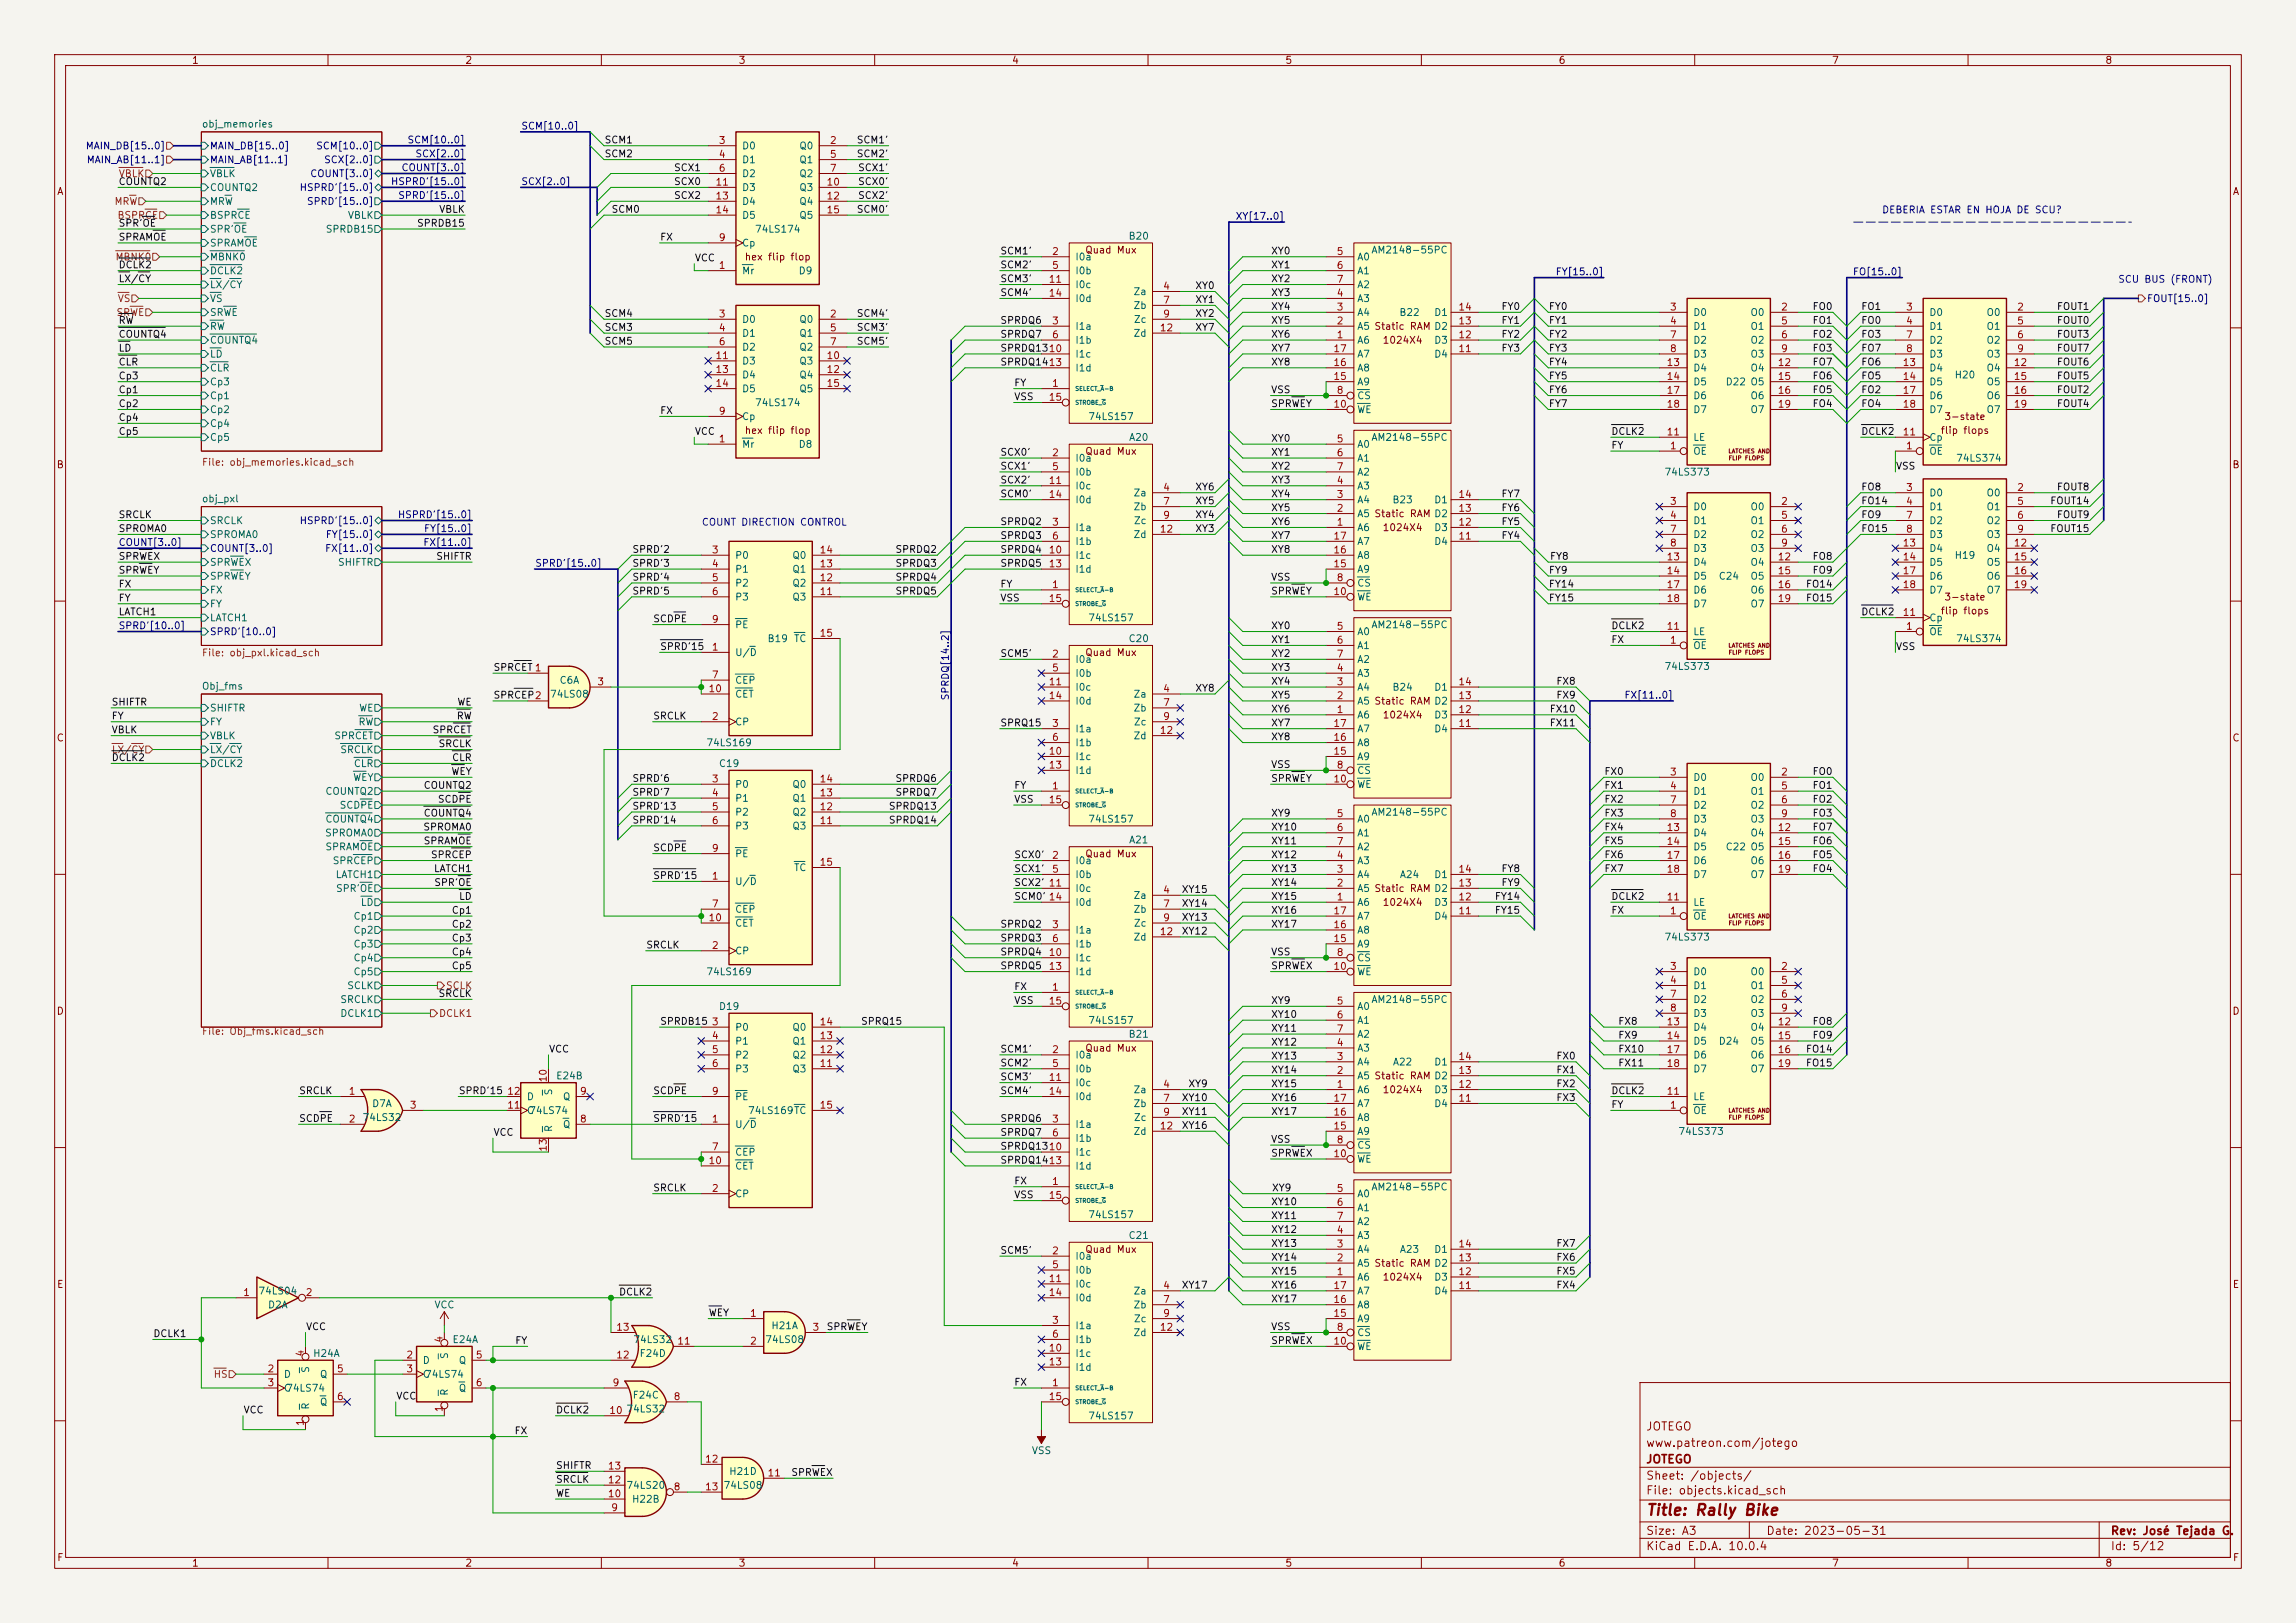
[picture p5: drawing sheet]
<svg xmlns="http://www.w3.org/2000/svg" width="420mm" height="297mm" viewBox="0 0 420 297" stroke-linecap="round" stroke-linejoin="round" font-family="sans-serif">
<defs><g id="words">
<text font-size="2" fill="#840000" x="301" y="277.8">Title: Rally Bike</text>
<g font-size="1.5" fill="#840000">
<text x="301" y="262.1">JOTEGO</text>
<text x="301" y="268.1">JOTEGO</text>
<text x="301" y="265.1">www.patreon.com/jotego</text>
<text x="301" y="273.8">File: objects.kicad_sch</text>
<text x="301" y="271.1">Sheet: /objects/</text>
<text x="301" y="281.2">Size: A3</text>
<text x="323" y="281.2">Date: 2023-05-31</text>
<text x="386" y="281.2">Rev: José Tejada G.</text>
<text x="301" y="284">KiCad E.D.A. 10.0.4</text>
<text x="386" y="284">Id: 5/12</text>
</g>
<g font-size="1.3" fill="#840000">
<text x="35" y="12">1</text>
<text x="85" y="12">2</text>
<text x="135" y="12">3</text>
<text x="185" y="12">4</text>
<text x="235" y="12">5</text>
<text x="285" y="12">6</text>
<text x="335" y="12">7</text>
<text x="385" y="12">8</text>
<text x="10.3" y="36">A</text>
<text x="408.3" y="36">A</text>
<text x="136.1" y="48">hex flip flop</text>
<text x="198.4" y="46.7">Quad Mux</text>
<text x="252.8" y="63.2">1024X4</text>
<text x="355.6" y="77.2">3-state</text>
<text x="136.1" y="79.7">hex flip flop</text>
<text x="198.4" y="83.5">Quad Mux</text>
<text x="354.9" y="79.7">flip flops</text>
<text x="10.3" y="86">B</text>
<text x="408.2" y="86">B</text>
<text x="252.8" y="97.5">1024X4</text>
<text x="354.9" y="112.7">flip flops</text>
<text x="355.6" y="110.2">3-state</text>
<text x="198.4" y="120.4">Quad Mux</text>
<text x="252.8" y="131.8">1024X4</text>
<text x="10.3" y="136">C</text>
<text x="408.2" y="136">C</text>
<text x="198.4" y="157.2">Quad Mux</text>
<text x="252.8" y="166.1">1024X4</text>
<text x="10.3" y="186">D</text>
<text x="408.2" y="186">D</text>
<text x="198.4" y="192.7">Quad Mux</text>
<text x="252.8" y="200.4">1024X4</text>
<text x="198.4" y="229.6">Quad Mux</text>
<text x="10.3" y="236">E</text>
<text x="252.8" y="234.7">1024X4</text>
<text x="408.3" y="236">E</text>
<text x="10.3" y="286">F</text>
<text x="35" y="287">1</text>
<text x="85" y="287">2</text>
<text x="135" y="287">3</text>
<text x="185" y="287">4</text>
<text x="235" y="287">5</text>
<text x="285" y="287">6</text>
<text x="335" y="287">7</text>
<text x="385" y="287">8</text>
<text x="408.3" y="286">F</text>
</g>
<g font-size="1.3" fill="#006464">
<text x="36.8" y="23.6">obj_memories</text>
<text x="135.6" y="27.6">D0</text>
<text x="146.1" y="27.6">Q0</text>
<text x="38.3" y="32.7">VBLK</text>
<text x="38.3" y="35.3">COUNTQ2</text>
<text x="135.6" y="30.2">D1</text>
<text x="135.6" y="32.7">D2</text>
<text x="135.6" y="35.3">D3</text>
<text x="146.1" y="30.2">Q1</text>
<text x="146.1" y="32.7">Q2</text>
<text x="146.1" y="35.3">Q3</text>
<text x="38.3" y="37.8">MRW</text>
<text x="38.3" y="40.3">BSPRCE</text>
<text x="63.5" y="40.3">VBLK</text>
<text x="135.6" y="37.8">D4</text>
<text x="135.6" y="40.3">D5</text>
<text x="146.1" y="37.8">Q4</text>
<text x="146.1" y="40.3">Q5</text>
<text x="38.3" y="42.9">SPR'OE</text>
<text x="38.3" y="48">MBNK0</text>
<text x="38.3" y="45.4">SPRAMOE</text>
<text x="59.5" y="42.9">SPRDB15</text>
<text x="135.6" y="45.4">Cp</text>
<text x="138" y="42.9">74LS174</text>
<text x="196.6" y="48">I0a</text>
<text x="206.3" y="44.2">B20</text>
<text x="248.2" y="48">A0</text>
<text x="250.8" y="46.7">AM2148-55PC</text>
<text x="38.3" y="50.5">DCLK2</text>
<text x="38.3" y="53">LX/CY</text>
<text x="135.6" y="50.5">Mr</text>
<text x="146" y="50.5">D9</text>
<text x="196.6" y="50.5">I0b</text>
<text x="196.6" y="53">I0c</text>
<text x="248.2" y="50.5">A1</text>
<text x="248.2" y="53">A2</text>
<text x="38.3" y="58.1">SRWE</text>
<text x="38.3" y="55.6">VS</text>
<text x="135.6" y="59.4">D0</text>
<text x="146.1" y="59.4">Q0</text>
<text x="196.6" y="55.6">I0d</text>
<text x="207.2" y="54.3">Za</text>
<text x="207.2" y="56.9">Zb</text>
<text x="207.3" y="59.4">Zc</text>
<text x="248.2" y="58.1">A4</text>
<text x="248.2" y="55.6">A3</text>
<text x="255.9" y="58.1">B22</text>
<text x="262.2" y="58.1">D1</text>
<text x="309.6" y="58.1">D0</text>
<text x="320.1" y="58.1">O0</text>
<text x="352.8" y="58.1">D0</text>
<text x="363.3" y="58.1">O0</text>
<text x="38.3" y="60.7">RW</text>
<text x="38.3" y="63.2">COUNTQ4</text>
<text x="38.3" y="65.7">LD</text>
<text x="135.6" y="61.9">D1</text>
<text x="135.6" y="64.5">D2</text>
<text x="146.1" y="61.9">Q1</text>
<text x="146.1" y="64.5">Q2</text>
<text x="196.6" y="60.7">I1a</text>
<text x="196.6" y="63.2">I1b</text>
<text x="196.6" y="65.7">I1c</text>
<text x="207.2" y="61.9">Zd</text>
<text x="248.2" y="63.2">A6</text>
<text x="248.2" y="60.7">A5 Static RAM D2</text>
<text x="248.2" y="65.7">A7</text>
<text x="262.2" y="65.7">D4</text>
<text x="262.2" y="63.2">D3</text>
<text x="309.6" y="60.7">D1</text>
<text x="309.6" y="63.2">D2</text>
<text x="309.6" y="65.7">D3</text>
<text x="320.1" y="60.7">O1</text>
<text x="320.1" y="63.2">O2</text>
<text x="320.1" y="65.7">O3</text>
<text x="352.8" y="60.7">D1</text>
<text x="352.8" y="63.2">D2</text>
<text x="352.8" y="65.7">D3</text>
<text x="363.3" y="60.7">O1</text>
<text x="363.3" y="63.2">O2</text>
<text x="363.3" y="65.7">O3</text>
<text x="38.3" y="68.3">CLR</text>
<text x="38.3" y="70.8">Cp3</text>
<text x="135.6" y="67">D3</text>
<text x="135.6" y="69.6">D4</text>
<text x="146.1" y="67">Q3</text>
<text x="146.1" y="69.6">Q4</text>
<text x="196.6" y="68.3">I1d</text>
<text x="248.2" y="70.8">A9</text>
<text x="248.2" y="68.3">A8</text>
<text x="309.6" y="68.3">D4</text>
<text x="309.6" y="70.8">D5</text>
<text x="315.6" y="70.8">D22 O5</text>
<text x="320.1" y="68.3">O4</text>
<text x="352.8" y="68.3">D4</text>
<text x="352.8" y="70.8">D5</text>
<text x="357.4" y="69.6">H20</text>
<text x="363.3" y="68.3">O4</text>
<text x="363.3" y="70.8">O5</text>
<text x="38.3" y="75.9">Cp2</text>
<text x="38.3" y="73.4">Cp1</text>
<text x="135.6" y="77.2">Cp</text>
<text x="135.6" y="72.1">D5</text>
<text x="138" y="74.6">74LS174</text>
<text x="146.1" y="72.1">Q5</text>
<text x="199" y="77.2">74LS157</text>
<text x="248.2" y="73.4">CS</text>
<text x="248.2" y="75.9">WE</text>
<text x="309.6" y="73.4">D6</text>
<text x="309.6" y="75.9">D7</text>
<text x="320.1" y="73.4">O6</text>
<text x="320.1" y="75.9">O7</text>
<text x="352.8" y="73.4">D6</text>
<text x="352.8" y="75.9">D7</text>
<text x="363.3" y="73.4">O6</text>
<text x="363.3" y="75.9">O7</text>
<text x="38.3" y="81">Cp5</text>
<text x="38.3" y="78.4">Cp4</text>
<text x="135.6" y="82.3">Mr</text>
<text x="146" y="82.3">D8</text>
<text x="206.4" y="81">A20</text>
<text x="248.2" y="82.3">A0</text>
<text x="250.8" y="81">AM2148-55PC</text>
<text x="309.6" y="83.5">OE</text>
<text x="309.6" y="81">LE</text>
<text x="352.8" y="83.5">OE</text>
<text x="352.8" y="81">Cp</text>
<text x="196.6" y="84.8">I0a</text>
<text x="196.6" y="87.3">I0b</text>
<text x="196.6" y="89.9">I0c</text>
<text x="248.2" y="89.9">A3</text>
<text x="248.2" y="84.8">A1</text>
<text x="248.2" y="87.3">A2</text>
<text x="304.4" y="87.3">74LS373</text>
<text x="357.7" y="84.8">74LS374</text>
<text x="36.8" y="92.2">obj_pxl</text>
<text x="196.6" y="92.4">I0d</text>
<text x="207.2" y="91.1">Za</text>
<text x="207.2" y="93.7">Zb</text>
<text x="248.2" y="95">A5 Static RAM D2</text>
<text x="248.2" y="92.4">A4</text>
<text x="254.6" y="92.4">B23</text>
<text x="262.2" y="92.4">D1</text>
<text x="309.6" y="93.7">D0</text>
<text x="320.1" y="93.7">O0</text>
<text x="352.8" y="91.1">D0</text>
<text x="352.8" y="93.7">D1</text>
<text x="363.3" y="91.1">O0</text>
<text x="363.3" y="93.7">O1</text>
<text x="38.3" y="96.2">SRCLK</text>
<text x="38.3" y="98.8">SPROMA0</text>
<text x="196.6" y="97.5">I1a</text>
<text x="196.6" y="100">I1b</text>
<text x="207.2" y="98.8">Zd</text>
<text x="207.3" y="96.2">Zc</text>
<text x="248.2" y="97.5">A6</text>
<text x="248.2" y="100">A7</text>
<text x="262.2" y="100">D4</text>
<text x="262.2" y="97.5">D3</text>
<text x="309.6" y="96.2">D1</text>
<text x="309.6" y="98.8">D2</text>
<text x="309.6" y="101.3">D3</text>
<text x="320.1" y="96.2">O1</text>
<text x="320.1" y="98.8">O2</text>
<text x="320.1" y="101.3">O3</text>
<text x="352.8" y="96.2">D2</text>
<text x="352.8" y="98.8">D3</text>
<text x="352.8" y="101.3">D4</text>
<text x="363.3" y="96.2">O2</text>
<text x="363.3" y="98.8">O3</text>
<text x="363.3" y="101.3">O4</text>
<text x="38.3" y="103.8">SPRWEX</text>
<text x="38.3" y="106.4">SPRWEY</text>
<text x="61.7" y="103.8">SHIFTR</text>
<text x="134.4" y="102.6">P0</text>
<text x="134.4" y="105.1">P1</text>
<text x="134.4" y="107.7">P2</text>
<text x="144.8" y="107.7">Q2</text>
<text x="144.8" y="105.1">Q1</text>
<text x="144.8" y="102.6">Q0</text>
<text x="196.6" y="102.6">I1c</text>
<text x="196.6" y="105.1">I1d</text>
<text x="248.2" y="107.7">CS</text>
<text x="248.2" y="105.1">A9</text>
<text x="248.2" y="102.6">A8</text>
<text x="309.6" y="103.8">D4</text>
<text x="309.6" y="106.4">D5</text>
<text x="314.3" y="106.4">C24</text>
<text x="320.1" y="103.8">O4</text>
<text x="320.1" y="106.4">O5</text>
<text x="352.8" y="103.8">D5</text>
<text x="352.8" y="106.4">D6</text>
<text x="357.4" y="102.6">H19</text>
<text x="363.3" y="103.8">O5</text>
<text x="363.3" y="106.4">O6</text>
<text x="38.3" y="108.9">FX</text>
<text x="38.3" y="111.5">FY</text>
<text x="134.4" y="110.2">P3</text>
<text x="144.8" y="110.2">Q3</text>
<text x="248.2" y="110.2">WE</text>
<text x="309.6" y="108.9">D6</text>
<text x="309.6" y="111.5">D7</text>
<text x="320.1" y="108.9">O6</text>
<text x="320.1" y="111.5">O7</text>
<text x="352.8" y="108.9">D7</text>
<text x="363.3" y="108.9">O7</text>
<text x="38.3" y="114">LATCH1</text>
<text x="134.4" y="115.3">PE</text>
<text x="140.3" y="117.8">B19</text>
<text x="145.1" y="117.8">TC</text>
<text x="199" y="114">74LS157</text>
<text x="206.3" y="117.8">C20</text>
<text x="248.2" y="116.5">A0</text>
<text x="248.2" y="119.1">A1</text>
<text x="250.8" y="115.3">AM2148-55PC</text>
<text x="309.6" y="119.1">OE</text>
<text x="309.6" y="116.5">LE</text>
<text x="352.8" y="116.5">OE</text>
<text x="352.8" y="114">Cp</text>
<text x="357.7" y="117.8">74LS374</text>
<text x="102.3" y="125.4">C6A</text>
<text x="134.4" y="120.4">U/D</text>
<text x="134.4" y="125.4">CEP</text>
<text x="196.6" y="121.6">I0a</text>
<text x="196.6" y="124.2">I0b</text>
<text x="248.2" y="124.2">A3</text>
<text x="248.2" y="121.6">A2</text>
<text x="304.4" y="122.9">74LS373</text>
<text x="36.8" y="126.5">Obj_fms</text>
<text x="38.3" y="130.5">SHIFTR</text>
<text x="65.6" y="130.5">WE</text>
<text x="100.5" y="128">74LS08</text>
<text x="134.4" y="128">CET</text>
<text x="196.6" y="126.7">I0c</text>
<text x="196.6" y="129.2">I0d</text>
<text x="207.2" y="128">Za</text>
<text x="207.2" y="130.5">Zb</text>
<text x="248.2" y="131.8">A6</text>
<text x="248.2" y="129.2">A5 Static RAM D2</text>
<text x="248.2" y="126.7">A4</text>
<text x="254.6" y="126.7">B24</text>
<text x="262.2" y="131.8">D3</text>
<text x="262.2" y="126.7">D1</text>
<text x="38.3" y="133.1">FY</text>
<text x="38.3" y="135.6">VBLK</text>
<text x="61.1" y="135.6">SPRCET</text>
<text x="65.5" y="133.1">RW</text>
<text x="129.1" y="136.9">74LS169</text>
<text x="134.4" y="133.1">CP</text>
<text x="196.6" y="134.3">I1a</text>
<text x="196.6" y="136.9">I1b</text>
<text x="207.2" y="135.6">Zd</text>
<text x="207.3" y="133.1">Zc</text>
<text x="248.2" y="136.9">A8</text>
<text x="248.2" y="134.3">A7</text>
<text x="262.2" y="134.3">D4</text>
<text x="38.3" y="138.1">LX/CY</text>
<text x="38.3" y="140.7">DCLK2</text>
<text x="62.1" y="138.1">SRCLK</text>
<text x="64.5" y="143.2">WEY</text>
<text x="64.6" y="140.7">CLR</text>
<text x="131.4" y="140.7">C19</text>
<text x="196.6" y="139.4">I1c</text>
<text x="196.6" y="141.9">I1d</text>
<text x="248.2" y="141.9">CS</text>
<text x="248.2" y="139.4">A9</text>
<text x="309.6" y="143.2">D0</text>
<text x="320.1" y="143.2">O0</text>
<text x="59.4" y="145.8">COUNTQ2</text>
<text x="62" y="148.3">SCDPE</text>
<text x="134.4" y="144.5">P0</text>
<text x="134.4" y="147">P1</text>
<text x="134.4" y="149.6">P2</text>
<text x="144.8" y="149.6">Q2</text>
<text x="144.8" y="147">Q1</text>
<text x="144.8" y="144.5">Q0</text>
<text x="248.2" y="144.5">WE</text>
<text x="250.8" y="149.6">AM2148-55PC</text>
<text x="309.6" y="145.8">D1</text>
<text x="309.6" y="148.3">D2</text>
<text x="320.1" y="145.8">O1</text>
<text x="320.1" y="148.3">O2</text>
<text x="59.4" y="153.4">SPROMA0</text>
<text x="59.4" y="150.8">COUNTQ4</text>
<text x="59.4" y="155.9">SPRAMOE</text>
<text x="134.4" y="152.1">P3</text>
<text x="144.8" y="152.1">Q3</text>
<text x="199" y="150.8">74LS157</text>
<text x="206.4" y="154.6">A21</text>
<text x="248.2" y="150.8">A0</text>
<text x="248.2" y="153.4">A1</text>
<text x="248.2" y="155.9">A2</text>
<text x="309.6" y="150.8">D3</text>
<text x="309.6" y="153.4">D4</text>
<text x="309.6" y="155.9">D5</text>
<text x="315.6" y="155.9">C22 O5</text>
<text x="320.1" y="150.8">O3</text>
<text x="320.1" y="153.4">O4</text>
<text x="60.7" y="158.5">SPRCEP</text>
<text x="61.3" y="161">LATCH1</text>
<text x="134.4" y="157.2">PE</text>
<text x="145.1" y="159.7">TC</text>
<text x="196.6" y="158.5">I0a</text>
<text x="196.6" y="161">I0b</text>
<text x="248.2" y="161">A4</text>
<text x="248.2" y="158.5">A3</text>
<text x="256" y="161">A24</text>
<text x="262.2" y="161">D1</text>
<text x="309.6" y="158.5">D6</text>
<text x="309.6" y="161">D7</text>
<text x="320.1" y="158.5">O6</text>
<text x="320.1" y="161">O7</text>
<text x="61.4" y="163.5">SPR'OE</text>
<text x="65.9" y="166.1">LD</text>
<text x="134.4" y="162.3">U/D</text>
<text x="134.4" y="167.3">CEP</text>
<text x="196.6" y="163.5">I0c</text>
<text x="196.6" y="166.1">I0d</text>
<text x="207.2" y="164.8">Za</text>
<text x="207.2" y="167.3">Zb</text>
<text x="248.2" y="166.1">A6</text>
<text x="248.2" y="163.5">A5 Static RAM D2</text>
<text x="262.2" y="166.1">D3</text>
<text x="309.6" y="166.1">LE</text>
<text x="64.6" y="171.2">Cp2</text>
<text x="64.6" y="173.7">Cp3</text>
<text x="64.6" y="168.6">Cp1</text>
<text x="134.4" y="169.9">CET</text>
<text x="196.6" y="171.2">I1a</text>
<text x="196.6" y="173.7">I1b</text>
<text x="207.2" y="172.4">Zd</text>
<text x="207.3" y="169.9">Zc</text>
<text x="248.2" y="173.7">A9</text>
<text x="248.2" y="171.2">A8</text>
<text x="248.2" y="168.6">A7</text>
<text x="262.2" y="168.6">D4</text>
<text x="304.4" y="172.4">74LS373</text>
<text x="309.6" y="168.6">OE</text>
<text x="64.6" y="178.8">Cp5</text>
<text x="64.6" y="176.2">Cp4</text>
<text x="129.1" y="178.8">74LS169</text>
<text x="134.4" y="175">CP</text>
<text x="196.6" y="176.2">I1c</text>
<text x="196.6" y="178.8">I1d</text>
<text x="248.2" y="176.2">CS</text>
<text x="248.2" y="178.8">WE</text>
<text x="309.6" y="178.8">D0</text>
<text x="320.1" y="178.8">O0</text>
<text x="62.1" y="183.9">SRCLK</text>
<text x="63.4" y="181.3">SCLK</text>
<text x="131.4" y="185.1">D19</text>
<text x="248.2" y="185.1">A0</text>
<text x="250.8" y="183.9">AM2148-55PC</text>
<text x="309.6" y="181.3">D1</text>
<text x="309.6" y="183.9">D2</text>
<text x="320.1" y="181.3">O1</text>
<text x="320.1" y="183.9">O2</text>
<text x="62.1" y="186.4">DCLK1</text>
<text x="134.4" y="188.9">P0</text>
<text x="134.4" y="191.5">P1</text>
<text x="144.8" y="191.5">Q1</text>
<text x="144.8" y="188.9">Q0</text>
<text x="199" y="187.7">74LS157</text>
<text x="206.3" y="190.2">B21</text>
<text x="248.2" y="187.7">A1</text>
<text x="248.2" y="190.2">A2</text>
<text x="309.6" y="186.4">D3</text>
<text x="309.6" y="188.9">D4</text>
<text x="309.6" y="191.5">D5</text>
<text x="314.3" y="191.5">D24</text>
<text x="320.1" y="186.4">O3</text>
<text x="320.1" y="188.9">O4</text>
<text x="320.1" y="191.5">O5</text>
<text x="101.6" y="197.8">E24B</text>
<text x="134.4" y="194">P2</text>
<text x="134.4" y="196.6">P3</text>
<text x="144.8" y="196.6">Q3</text>
<text x="144.8" y="194">Q2</text>
<text x="196.6" y="194">I0a</text>
<text x="196.6" y="196.6">I0b</text>
<text x="248.2" y="197.8">A5 Static RAM D2</text>
<text x="248.2" y="195.3">A4</text>
<text x="248.2" y="192.7">A3</text>
<text x="254.7" y="195.3">A22</text>
<text x="262.2" y="195.3">D1</text>
<text x="309.6" y="194">D6</text>
<text x="309.6" y="196.6">D7</text>
<text x="320.1" y="194">O6</text>
<text x="320.1" y="196.6">O7</text>
<text x="68" y="202.9">D7A</text>
<text x="96.3" y="201.6">D</text>
<text x="101.3" y="200.5" transform="rotate(-90 101.3 200.5)">S</text>
<text x="102.9" y="201.6">Q</text>
<text x="134.4" y="201.6">PE</text>
<text x="196.6" y="199.1">I0c</text>
<text x="196.6" y="201.6">I0d</text>
<text x="207.2" y="200.4">Za</text>
<text x="207.2" y="202.9">Zb</text>
<text x="248.2" y="200.4">A6</text>
<text x="248.2" y="202.9">A7</text>
<text x="262.2" y="202.9">D4</text>
<text x="262.2" y="200.4">D3</text>
<text x="309.6" y="201.6">LE</text>
<text x="66.2" y="205.4">74LS32</text>
<text x="96.3" y="204.2">C</text>
<text x="96.7" y="204.2">74LS74</text>
<text x="101.3" y="207.3" transform="rotate(-90 101.3 207.3)">R</text>
<text x="102.9" y="206.7">Q</text>
<text x="134.4" y="206.7">U/D</text>
<text x="136.7" y="204.2">74LS169TC</text>
<text x="196.6" y="206.7">I1a</text>
<text x="196.6" y="209.3">I1b</text>
<text x="207.2" y="208">Zd</text>
<text x="207.3" y="205.4">Zc</text>
<text x="248.2" y="208">A9</text>
<text x="248.2" y="205.4">A8</text>
<text x="306.9" y="208">74LS373</text>
<text x="309.6" y="204.2">OE</text>
<text x="134.4" y="211.8">CEP</text>
<text x="134.4" y="214.3">CET</text>
<text x="196.6" y="211.8">I1c</text>
<text x="196.6" y="214.3">I1d</text>
<text x="248.2" y="210.5">CS</text>
<text x="248.2" y="213.1">WE</text>
<text x="134.4" y="219.4">CP</text>
<text x="248.2" y="219.4">A0</text>
<text x="248.2" y="222">A1</text>
<text x="250.8" y="218.1">AM2148-55PC</text>
<text x="199" y="223.2">74LS157</text>
<text x="206.3" y="227">C21</text>
<text x="248.2" y="227">A3</text>
<text x="248.2" y="224.5">A2</text>
<text x="196.6" y="230.8">I0a</text>
<text x="196.6" y="233.4">I0b</text>
<text x="248.2" y="232.1">A5 Static RAM D2</text>
<text x="248.2" y="229.6">A4</text>
<text x="256" y="229.6">A23</text>
<text x="262.2" y="229.6">D1</text>
<text x="47.2" y="237.2">74LS04</text>
<text x="48.9" y="239.7">D2A</text>
<text x="79.4" y="239.7">VCC</text>
<text x="196.6" y="235.9">I0c</text>
<text x="196.6" y="238.5">I0d</text>
<text x="207.2" y="237.2">Za</text>
<text x="207.2" y="239.7">Zb</text>
<text x="248.2" y="234.7">A6</text>
<text x="248.2" y="239.7">A8</text>
<text x="248.2" y="237.2">A7</text>
<text x="262.2" y="237.2">D4</text>
<text x="262.2" y="234.7">D3</text>
<text x="141" y="243.5">H21A</text>
<text x="196.6" y="243.5">I1a</text>
<text x="207.2" y="244.8">Zd</text>
<text x="207.3" y="242.3">Zc</text>
<text x="248.2" y="244.8">CS</text>
<text x="248.2" y="242.3">A9</text>
<text x="56.9" y="251.3" transform="rotate(-90 56.9 251.3)">S</text>
<text x="57.2" y="248.6">H24A</text>
<text x="77.2" y="249.9">D</text>
<text x="82.3" y="248.8" transform="rotate(-90 82.3 248.8)">S</text>
<text x="82.7" y="246.1">E24A</text>
<text x="83.8" y="249.9">Q</text>
<text x="115.7" y="246.1">74LS32</text>
<text x="116.9" y="248.6">F24D</text>
<text x="139.9" y="246.1">74LS08</text>
<text x="196.6" y="246.1">I1b</text>
<text x="196.6" y="248.6">I1c</text>
<text x="196.6" y="251.2">I1d</text>
<text x="248.2" y="247.4">WE</text>
<text x="51.8" y="252.4">D</text>
<text x="51.8" y="255">C</text>
<text x="52.2" y="255">74LS74</text>
<text x="58.4" y="252.4">Q</text>
<text x="58.4" y="257.5">Q</text>
<text x="77.2" y="252.4">C</text>
<text x="77.6" y="252.4">74LS74</text>
<text x="82.3" y="255.5" transform="rotate(-90 82.3 255.5)">R</text>
<text x="83.8" y="255">Q</text>
<text x="115.6" y="256.2">F24C</text>
<text x="56.9" y="258.1" transform="rotate(-90 56.9 258.1)">R</text>
<text x="114.5" y="258.8">74LS32</text>
<text x="199" y="260.1">74LS157</text>
<text x="188.6" y="266.4">VSS</text>
<text x="114.5" y="272.8">74LS20</text>
<text x="115.5" y="275.3">H22B</text>
<text x="132.3" y="272.8">74LS08</text>
<text x="133.3" y="270.2">H21D</text>
</g>
<g font-size="1.3" fill="#000084">
<text x="15.6" y="27.6">MAIN_DB[15..0]</text>
<text x="38.3" y="27.6">MAIN_DB[15..0]</text>
<text x="57.7" y="27.6">SCM[10..0]</text>
<text x="74.4" y="26.5">SCM[10..0]</text>
<text x="75.9" y="29.1">SCX[2..0]</text>
<text x="95.2" y="24">SCM[10..0]</text>
<text x="15.8" y="30.2">MAIN_AB[11..1]</text>
<text x="38.3" y="30.2">MAIN_AB[11..1]</text>
<text x="54.7" y="35.3">HSPRD'[15..0]</text>
<text x="56.6" y="32.7">COUNT[3..0]</text>
<text x="59.2" y="30.2">SCX[2..0]</text>
<text x="71.4" y="34.2">HSPRD'[15..0]</text>
<text x="73.3" y="31.6">COUNT[3..0]</text>
<text x="95.2" y="34.2">SCX[2..0]</text>
<text x="56" y="37.8">SPRD'[15..0]</text>
<text x="72.7" y="36.7">SPRD'[15..0]</text>
<text x="225.9" y="40.5">XY[17..0]</text>
<text x="284.5" y="50.7">FY[15..0]</text>
<text x="338.8" y="50.7">FO[15..0]</text>
<text x="392.6" y="55.6">FOUT[15..0]</text>
<text x="72.7" y="95.1">HSPRD'[15..0]</text>
<text x="21.6" y="100.2">COUNT[3..0]</text>
<text x="38.3" y="101.3">COUNT[3..0]</text>
<text x="54.7" y="96.2">HSPRD'[15..0]</text>
<text x="59.4" y="101.3">FX[11..0]</text>
<text x="59.5" y="98.8">FY[15..0]</text>
<text x="77.3" y="100.2">FX[11..0]</text>
<text x="77.4" y="97.7">FY[15..0]</text>
<text x="97.8" y="104">SPRD'[15..0]</text>
<text x="21.6" y="115.4">SPRD'[10..0]</text>
<text x="38.3" y="116.5">SPRD'[10..0]</text>
<text x="173.9" y="128.3" transform="rotate(-90 173.9 128.3)">SPRDQ[14..2]</text>
<text x="297" y="128.1">FX[11..0]</text>
</g>
<g font-size="1.3" fill="#0f0f0f">
<text x="110.5" y="26.5">SCM1</text>
<text x="110.5" y="29.1">SCM2</text>
<text x="156.6" y="26.5">SCM1'</text>
<text x="156.6" y="29.1">SCM2'</text>
<text x="21.6" y="34.2">COUNTQ2</text>
<text x="123.2" y="34.2">SCX0</text>
<text x="123.2" y="31.6">SCX1</text>
<text x="156.9" y="31.6">SCX1'</text>
<text x="156.9" y="34.2">SCX0'</text>
<text x="21.6" y="41.8">SPR'OE</text>
<text x="76.2" y="41.8">SPRDB15</text>
<text x="80.2" y="39.2">VBLK</text>
<text x="111.8" y="39.2">SCM0</text>
<text x="123.2" y="36.7">SCX2</text>
<text x="156.6" y="39.2">SCM0'</text>
<text x="156.9" y="36.7">SCX2'</text>
<text x="21.6" y="44.3">SPRAMOE</text>
<text x="120.6" y="44.3">FX</text>
<text x="182.9" y="46.9">SCM1'</text>
<text x="232.4" y="46.9">XY0</text>
<text x="21.6" y="49.4">DCLK2</text>
<text x="21.6" y="51.9">LX/CY</text>
<text x="127" y="48.1">VCC</text>
<text x="182.9" y="51.9">SCM3'</text>
<text x="182.9" y="49.4">SCM2'</text>
<text x="218.5" y="53.2">XY0</text>
<text x="232.4" y="49.4">XY1</text>
<text x="232.4" y="51.9">XY2</text>
<text x="21.6" y="59.6">RW</text>
<text x="110.5" y="58.3">SCM4</text>
<text x="156.6" y="58.3">SCM4'</text>
<text x="182.9" y="59.6">SPRDQ6</text>
<text x="182.9" y="54.5">SCM4'</text>
<text x="218.5" y="55.8">XY1</text>
<text x="218.5" y="58.3">XY2</text>
<text x="232.4" y="59.6">XY5</text>
<text x="232.4" y="57">XY4</text>
<text x="232.4" y="54.5">XY3</text>
<text x="274.5" y="57">FY0</text>
<text x="274.5" y="59.6">FY1</text>
<text x="283.2" y="57">FY0</text>
<text x="283.2" y="59.6">FY1</text>
<text x="331.4" y="59.6">FO1</text>
<text x="331.4" y="57">FO0</text>
<text x="340.4" y="59.6">FO0</text>
<text x="340.4" y="57">FO1</text>
<text x="376.1" y="57">FOUT1</text>
<text x="376.1" y="59.6">FOUT0</text>
<text x="21.6" y="62.1">COUNTQ4</text>
<text x="21.6" y="64.6">LD</text>
<text x="110.5" y="60.8">SCM3</text>
<text x="110.5" y="63.4">SCM5</text>
<text x="156.6" y="63.4">SCM5'</text>
<text x="156.6" y="60.8">SCM3'</text>
<text x="182.9" y="62.1">SPRDQ7</text>
<text x="182.9" y="64.6">SPRDQ1310</text>
<text x="218.5" y="60.8">XY7</text>
<text x="232.4" y="64.6">XY7</text>
<text x="232.4" y="62.1">XY6</text>
<text x="274.5" y="64.6">FY3</text>
<text x="274.5" y="62.1">FY2</text>
<text x="283.2" y="62.1">FY2</text>
<text x="283.2" y="64.6">FY3</text>
<text x="331.4" y="62.1">FO2</text>
<text x="331.4" y="64.6">FO3</text>
<text x="340.4" y="62.1">FO3</text>
<text x="340.4" y="64.6">FO7</text>
<text x="376.1" y="62.1">FOUT3</text>
<text x="376.1" y="64.6">FOUT7</text>
<text x="21.6" y="69.7">Cp3</text>
<text x="21.6" y="67.2">CLR</text>
<text x="182.9" y="67.2">SPRDQ1413</text>
<text x="185.4" y="71">FY</text>
<text x="232.4" y="67.2">XY8</text>
<text x="283.2" y="69.7">FY5</text>
<text x="283.2" y="67.2">FY4</text>
<text x="331.4" y="67.2">FO7</text>
<text x="331.4" y="69.7">FO6</text>
<text x="340.4" y="69.7">FO5</text>
<text x="340.4" y="67.2">FO6</text>
<text x="376.1" y="67.2">FOUT6</text>
<text x="376.1" y="69.7">FOUT5</text>
<text x="21.6" y="74.8">Cp2</text>
<text x="21.6" y="77.3">Cp4</text>
<text x="21.6" y="72.3">Cp1</text>
<text x="120.6" y="76.1">FX</text>
<text x="185.4" y="73.5">VSS</text>
<text x="232.4" y="74.8">SPRWEY</text>
<text x="232.4" y="72.3">VSS</text>
<text x="283.2" y="74.8">FY7</text>
<text x="283.2" y="72.3">FY6</text>
<text x="331.4" y="74.8">FO4</text>
<text x="331.4" y="72.3">FO5</text>
<text x="340.4" y="74.8">FO4</text>
<text x="340.4" y="72.3">FO2</text>
<text x="376.1" y="74.8">FOUT4</text>
<text x="376.1" y="72.3">FOUT2</text>
<text x="21.6" y="79.9">Cp5</text>
<text x="127" y="79.9">VCC</text>
<text x="182.9" y="83.7">SCX0'</text>
<text x="232.4" y="81.2">XY0</text>
<text x="232.4" y="83.7">XY1</text>
<text x="294.6" y="79.9">DCLK2</text>
<text x="294.6" y="82.4">FY</text>
<text x="340.4" y="79.9">DCLK2</text>
<text x="182.9" y="88.8">SCX2'</text>
<text x="182.9" y="86.2">SCX1'</text>
<text x="232.4" y="88.8">XY3</text>
<text x="232.4" y="86.2">XY2</text>
<text x="346.7" y="86.2">VSS</text>
<text x="21.6" y="95.1">SRCLK</text>
<text x="182.9" y="91.3">SCM0'</text>
<text x="218.5" y="90">XY6</text>
<text x="218.5" y="95.1">XY4</text>
<text x="218.5" y="92.6">XY5</text>
<text x="232.4" y="93.9">XY5</text>
<text x="232.4" y="91.3">XY4</text>
<text x="274.5" y="93.9">FY6</text>
<text x="274.5" y="91.3">FY7</text>
<text x="340.4" y="90">FO8</text>
<text x="340.4" y="92.6">FO14</text>
<text x="340.4" y="95.1">FO9</text>
<text x="374.9" y="92.6">FOUT14</text>
<text x="376.1" y="90">FOUT8</text>
<text x="376.1" y="95.1">FOUT9</text>
<text x="21.6" y="97.7">SPROMA0</text>
<text x="115.6" y="101.5">SPRD'2</text>
<text x="163.7" y="101.5">SPRDQ2</text>
<text x="182.9" y="98.9">SPRDQ3</text>
<text x="182.9" y="96.4">SPRDQ2</text>
<text x="182.9" y="101.5">SPRDQ4</text>
<text x="218.5" y="97.7">XY3</text>
<text x="232.4" y="101.5">XY8</text>
<text x="232.4" y="98.9">XY7</text>
<text x="232.4" y="96.4">XY6</text>
<text x="274.5" y="96.4">FY5</text>
<text x="274.5" y="98.9">FY4</text>
<text x="340.4" y="97.7">FO15</text>
<text x="374.9" y="97.7">FOUT15</text>
<text x="21.6" y="102.7">SPRWEX</text>
<text x="21.6" y="107.8">FX</text>
<text x="21.6" y="105.3">SPRWEY</text>
<text x="79.7" y="102.7">SHIFTR</text>
<text x="115.6" y="104">SPRD'3</text>
<text x="115.6" y="106.6">SPRD'4</text>
<text x="163.7" y="106.6">SPRDQ4</text>
<text x="163.7" y="104">SPRDQ3</text>
<text x="182.9" y="107.8">FY</text>
<text x="182.9" y="104">SPRDQ5</text>
<text x="232.4" y="106.6">VSS</text>
<text x="283.2" y="105.3">FY9</text>
<text x="283.2" y="107.8">FY14</text>
<text x="283.4" y="102.7">FY8</text>
<text x="330.2" y="107.8">FO14</text>
<text x="331.4" y="105.3">FO9</text>
<text x="331.4" y="102.7">FO8</text>
<text x="21.6" y="112.9">LATCH1</text>
<text x="21.6" y="110.4">FY</text>
<text x="115.6" y="109.1">SPRD'5</text>
<text x="163.7" y="109.1">SPRDQ5</text>
<text x="182.9" y="110.4">VSS</text>
<text x="232.4" y="109.1">SPRWEY</text>
<text x="283.2" y="110.4">FY15</text>
<text x="330.2" y="110.4">FO15</text>
<text x="340.4" y="112.9">DCLK2</text>
<text x="119.4" y="114.2">SCDPE</text>
<text x="120.6" y="119.3">SPRD'15</text>
<text x="232.4" y="115.4">XY0</text>
<text x="232.4" y="118">XY1</text>
<text x="294.6" y="118">FX</text>
<text x="294.6" y="115.4">DCLK2</text>
<text x="346.7" y="119.3">VSS</text>
<text x="90.2" y="123.1">SPRCET1</text>
<text x="182.9" y="120.5">SCM5'</text>
<text x="232.4" y="120.5">XY2</text>
<text x="232.4" y="123.1">XY3</text>
<text x="232.4" y="125.6">XY4</text>
<text x="284.6" y="125.6">FX8</text>
<text x="20.3" y="129.4">SHIFTR</text>
<text x="20.3" y="132">FY</text>
<text x="83.4" y="132">RW</text>
<text x="83.6" y="129.4">WE</text>
<text x="90.2" y="128.1">SPRCEP2</text>
<text x="119.4" y="132">SRCLK</text>
<text x="218.5" y="126.9">XY8</text>
<text x="232.4" y="130.7">XY6</text>
<text x="232.4" y="128.1">XY5</text>
<text x="283.4" y="130.7">FX10</text>
<text x="284.6" y="128.1">FX9</text>
<text x="20.3" y="134.5">VBLK</text>
<text x="79" y="134.5">SPRCET</text>
<text x="80.1" y="137">SRCLK</text>
<text x="182.9" y="133.2">SPRQ15</text>
<text x="232.4" y="135.8">XY8</text>
<text x="232.4" y="133.2">XY7</text>
<text x="283.4" y="133.2">FX11</text>
<text x="20.3" y="139.6">DCLK2</text>
<text x="82.5" y="142.1">WEY</text>
<text x="82.6" y="139.6">CLR</text>
<text x="115.6" y="143.4">SPRD'6</text>
<text x="163.7" y="143.4">SPRDQ6</text>
<text x="232.4" y="140.8">VSS</text>
<text x="232.4" y="143.4">SPRWEY</text>
<text x="293.4" y="142.1">FX0</text>
<text x="331.4" y="142.1">FO0</text>
<text x="77.4" y="144.7">COUNTQ2</text>
<text x="77.4" y="149.7">COUNTQ4</text>
<text x="80" y="147.2">SCDPE</text>
<text x="115.6" y="148.5">SPRD'13</text>
<text x="115.6" y="145.9">SPRD'7</text>
<text x="162.5" y="148.5">SPRDQ13</text>
<text x="163.7" y="145.9">SPRDQ7</text>
<text x="185.4" y="144.7">FY</text>
<text x="185.4" y="147.2">VSS</text>
<text x="232.4" y="149.7">XY9</text>
<text x="293.4" y="147.2">FX2</text>
<text x="293.4" y="144.7">FX1</text>
<text x="293.4" y="149.7">FX3</text>
<text x="331.4" y="144.7">FO1</text>
<text x="331.4" y="149.7">FO3</text>
<text x="331.4" y="147.2">FO2</text>
<text x="77.3" y="152.3">SPROMA0</text>
<text x="77.4" y="154.8">SPRAMOE</text>
<text x="115.6" y="151">SPRD'14</text>
<text x="162.5" y="151">SPRDQ14</text>
<text x="232.4" y="154.8">XY11</text>
<text x="232.4" y="152.3">XY10</text>
<text x="293.4" y="154.8">FX5</text>
<text x="293.4" y="152.3">FX4</text>
<text x="331.4" y="152.3">FO7</text>
<text x="331.4" y="154.8">FO6</text>
<text x="78.7" y="157.4">SPRCEP</text>
<text x="79.3" y="159.9">LATCH1</text>
<text x="119.4" y="156.1">SCDPE</text>
<text x="119.4" y="161.2">SPRD'15</text>
<text x="185.4" y="159.9">SCX1'</text>
<text x="185.4" y="157.4">SCX0'</text>
<text x="232.4" y="159.9">XY13</text>
<text x="232.4" y="157.4">XY12</text>
<text x="274.5" y="159.9">FY8</text>
<text x="293.4" y="157.4">FX6</text>
<text x="293.4" y="159.9">FX7</text>
<text x="331.4" y="157.4">FO5</text>
<text x="331.4" y="159.9">FO4</text>
<text x="79.3" y="162.4">SPR'OE</text>
<text x="82.5" y="167.5">Cp1</text>
<text x="83.9" y="165">LD</text>
<text x="185.4" y="162.4">SCX2' 11</text>
<text x="185.4" y="165">SCM0' 14</text>
<text x="216.1" y="163.7">XY15</text>
<text x="216.1" y="166.2">XY14</text>
<text x="232.4" y="165">XY15</text>
<text x="232.4" y="167.5">XY16</text>
<text x="232.4" y="162.4">XY14</text>
<text x="273.3" y="167.5">FY15</text>
<text x="273.3" y="165">FY14</text>
<text x="274.5" y="162.4">FY9</text>
<text x="294.6" y="165">DCLK2</text>
<text x="294.6" y="167.5">FX</text>
<text x="82.5" y="172.6">Cp3</text>
<text x="82.5" y="170.1">Cp2</text>
<text x="118.1" y="173.9">SRCLK</text>
<text x="182.9" y="170.1">SPRDQ2</text>
<text x="182.9" y="172.6">SPRDQ3</text>
<text x="216.1" y="168.8">XY13</text>
<text x="216.1" y="171.3">XY12</text>
<text x="232.4" y="170.1">XY17</text>
<text x="82.5" y="175.1">Cp4</text>
<text x="82.5" y="177.7">Cp5</text>
<text x="182.9" y="175.1">SPRDQ4</text>
<text x="182.9" y="177.7">SPRDQ5</text>
<text x="232.4" y="175.1">VSS</text>
<text x="232.4" y="177.7">SPRWEX</text>
<text x="80.1" y="182.8">SRCLK</text>
<text x="185.4" y="181.5">FX</text>
<text x="185.4" y="184">VSS</text>
<text x="232.4" y="184">XY9</text>
<text x="120.6" y="187.8">SPRDB15</text>
<text x="157.4" y="187.8">SPRQ15</text>
<text x="232.4" y="186.6">XY10</text>
<text x="232.4" y="189.1">XY11</text>
<text x="232.4" y="191.6">XY12</text>
<text x="295.9" y="187.8">FX8</text>
<text x="295.9" y="190.4">FX9</text>
<text x="331.4" y="187.8">FO8</text>
<text x="331.4" y="190.4">FO9</text>
<text x="100.3" y="192.9">VCC</text>
<text x="182.9" y="195.5">SCM2'</text>
<text x="182.9" y="192.9">SCM1'</text>
<text x="182.9" y="198">SCM3'</text>
<text x="232.4" y="196.7">XY14</text>
<text x="232.4" y="194.2">XY13</text>
<text x="284.6" y="194.2">FX0</text>
<text x="284.6" y="196.7">FX1</text>
<text x="295.9" y="195.5">FX11</text>
<text x="295.9" y="192.9">FX10</text>
<text x="330.2" y="192.9">FO14</text>
<text x="330.2" y="195.5">FO15</text>
<text x="54.6" y="200.5">SRCLK</text>
<text x="83.8" y="200.5">SPRD'15</text>
<text x="119.4" y="200.5">SCDPE</text>
<text x="182.9" y="200.5">SCM4'</text>
<text x="216.1" y="201.8">XY10</text>
<text x="217.3" y="199.3">XY9</text>
<text x="232.4" y="201.8">XY16</text>
<text x="232.4" y="199.3">XY15</text>
<text x="284.6" y="201.8">FX3</text>
<text x="284.6" y="199.3">FX2</text>
<text x="294.6" y="200.5">DCLK2</text>
<text x="294.6" y="203.1">FY</text>
<text x="54.6" y="205.6">SCDPE</text>
<text x="90.2" y="208.2">VCC</text>
<text x="119.4" y="205.6">SPRD'15</text>
<text x="182.9" y="205.6">SPRDQ6</text>
<text x="182.9" y="208.2">SPRDQ7</text>
<text x="216.1" y="206.9">XY16</text>
<text x="216.1" y="204.3">XY11</text>
<text x="232.4" y="209.4">VSS</text>
<text x="232.4" y="204.3">XY17</text>
<text x="182.9" y="210.7">SPRDQ1310</text>
<text x="182.9" y="213.2">SPRDQ1413</text>
<text x="232.4" y="212">SPRWEX</text>
<text x="119.4" y="218.3">SRCLK</text>
<text x="185.4" y="217">FX</text>
<text x="185.4" y="219.6">VSS</text>
<text x="232.4" y="220.9">XY10</text>
<text x="232.6" y="218.3">XY9</text>
<text x="232.4" y="223.4">XY11</text>
<text x="232.4" y="225.9">XY12</text>
<text x="182.9" y="229.7">SCM5'</text>
<text x="232.4" y="228.5">XY13</text>
<text x="232.4" y="233.6">XY15</text>
<text x="232.4" y="231">XY14</text>
<text x="284.6" y="231">FX6</text>
<text x="284.6" y="228.5">FX7</text>
<text x="284.6" y="233.6">FX5</text>
<text x="113.1" y="237.4">DCLK2</text>
<text x="216.1" y="236.1">XY17</text>
<text x="232.4" y="238.6">XY17</text>
<text x="232.4" y="236.1">XY16</text>
<text x="284.6" y="236.1">FX4</text>
<text x="27.9" y="245">DCLK1</text>
<text x="55.9" y="243.7">VCC</text>
<text x="129.5" y="241.2">WEY</text>
<text x="151.1" y="243.7">SPRWEY</text>
<text x="232.4" y="243.7">VSS</text>
<text x="94.1" y="246.3">FY</text>
<text x="232.4" y="246.3">SPRWEX</text>
<text x="72.4" y="256.4">VCC</text>
<text x="185.4" y="253.9">FX</text>
<text x="44.4" y="259">VCC</text>
<text x="94" y="262.8">FX</text>
<text x="101.6" y="259">DCLK2</text>
<text x="101.6" y="269.1">SHIFTR</text>
<text x="101.6" y="271.7">SRCLK</text>
<text x="101.6" y="274.2">WE</text>
<text x="144.6" y="270.4">SPRWEX</text>
</g>
<g font-size="1.3" fill="#a90000">
<text x="131.4" y="26.6">3</text>
<text x="131.4" y="29.2">4</text>
<text x="151.7" y="26.6">2</text>
<text x="151.7" y="29.2">5</text>
<text x="130.8" y="34.3">11</text>
<text x="131.4" y="31.7">6</text>
<text x="151.1" y="34.3">10</text>
<text x="151.7" y="31.7">7</text>
<text x="130.8" y="36.8">13</text>
<text x="130.8" y="39.3">14</text>
<text x="151.1" y="36.8">12</text>
<text x="151.1" y="39.3">15</text>
<text x="131.4" y="44.4">9</text>
<text x="192.3" y="47">2</text>
<text x="244.4" y="47">5</text>
<text x="131.4" y="49.5">1</text>
<text x="191.7" y="52">11</text>
<text x="192.3" y="49.5">5</text>
<text x="212.7" y="53.3">4</text>
<text x="244.4" y="49.5">6</text>
<text x="244.4" y="52">7</text>
<text x="131.4" y="58.4">3</text>
<text x="151.7" y="58.4">2</text>
<text x="191.7" y="54.6">14</text>
<text x="192.3" y="59.7">3</text>
<text x="212.7" y="55.9">7</text>
<text x="212.7" y="58.4">9</text>
<text x="244.4" y="59.7">2</text>
<text x="244.4" y="57.1">3</text>
<text x="244.4" y="54.6">4</text>
<text x="266.7" y="59.7">13</text>
<text x="266.7" y="57.1">14</text>
<text x="305.4" y="57.1">3</text>
<text x="305.4" y="59.7">4</text>
<text x="325.7" y="57.1">2</text>
<text x="325.7" y="59.7">5</text>
<text x="348.5" y="57.1">3</text>
<text x="348.5" y="59.7">4</text>
<text x="368.9" y="57.1">2</text>
<text x="368.9" y="59.7">5</text>
<text x="131.4" y="60.9">4</text>
<text x="131.4" y="63.5">6</text>
<text x="151.7" y="60.9">5</text>
<text x="151.7" y="63.5">7</text>
<text x="192.3" y="62.2">6</text>
<text x="212" y="60.9">12</text>
<text x="243.8" y="64.7">17</text>
<text x="244.4" y="62.2">1</text>
<text x="266.7" y="64.7">11</text>
<text x="266.7" y="62.2">12</text>
<text x="305.4" y="62.2">7</text>
<text x="305.4" y="64.7">8</text>
<text x="325.7" y="62.2">6</text>
<text x="325.7" y="64.7">9</text>
<text x="348.5" y="62.2">7</text>
<text x="348.5" y="64.7">8</text>
<text x="368.9" y="62.2">6</text>
<text x="368.9" y="64.7">9</text>
<text x="130.8" y="66">11</text>
<text x="130.8" y="68.6">13</text>
<text x="130.8" y="71.1">14</text>
<text x="151.1" y="66">10</text>
<text x="151.1" y="68.6">12</text>
<text x="151.1" y="71.1">15</text>
<text x="192.3" y="71.1">1</text>
<text x="243.8" y="69.8">15</text>
<text x="243.8" y="67.3">16</text>
<text x="304.8" y="67.3">13</text>
<text x="304.8" y="69.8">14</text>
<text x="325.1" y="67.3">12</text>
<text x="325.1" y="69.8">15</text>
<text x="347.9" y="67.3">13</text>
<text x="347.9" y="69.8">14</text>
<text x="368.3" y="67.3">12</text>
<text x="368.3" y="69.8">15</text>
<text x="131.4" y="76.2">9</text>
<text x="191.7" y="73.6">15</text>
<text x="243.8" y="74.9">10</text>
<text x="244.4" y="72.4">8</text>
<text x="304.8" y="72.4">17</text>
<text x="304.8" y="74.9">18</text>
<text x="325.1" y="72.4">16</text>
<text x="325.1" y="74.9">19</text>
<text x="347.9" y="72.4">17</text>
<text x="347.9" y="74.9">18</text>
<text x="368.3" y="72.4">16</text>
<text x="368.3" y="74.9">19</text>
<text x="131.4" y="81.3">1</text>
<text x="192.3" y="83.8">2</text>
<text x="244.4" y="81.3">5</text>
<text x="244.4" y="83.8">6</text>
<text x="304.8" y="80">11</text>
<text x="305.4" y="82.5">1</text>
<text x="347.9" y="80">11</text>
<text x="348.5" y="82.5">1</text>
<text x="191.7" y="88.9">11</text>
<text x="192.3" y="86.3">5</text>
<text x="244.4" y="88.9">4</text>
<text x="244.4" y="86.3">7</text>
<text x="191.7" y="91.4">14</text>
<text x="212.7" y="90.1">4</text>
<text x="212.7" y="92.7">7</text>
<text x="212.7" y="95.2">9</text>
<text x="244.4" y="94">2</text>
<text x="244.4" y="91.4">3</text>
<text x="266.7" y="94">13</text>
<text x="266.7" y="91.4">14</text>
<text x="305.4" y="92.7">3</text>
<text x="305.4" y="95.2">4</text>
<text x="325.7" y="92.7">2</text>
<text x="325.7" y="95.2">5</text>
<text x="348.5" y="90.1">3</text>
<text x="348.5" y="92.7">4</text>
<text x="348.5" y="95.2">7</text>
<text x="368.9" y="90.1">2</text>
<text x="368.9" y="92.7">5</text>
<text x="368.9" y="95.2">6</text>
<text x="130.1" y="101.6">3</text>
<text x="149.8" y="101.6">14</text>
<text x="191.7" y="101.6">10</text>
<text x="192.3" y="96.5">3</text>
<text x="192.3" y="99">6</text>
<text x="212" y="97.8">12</text>
<text x="243.8" y="101.6">16</text>
<text x="243.8" y="99">17</text>
<text x="244.4" y="96.5">1</text>
<text x="266.7" y="99">11</text>
<text x="266.7" y="96.5">12</text>
<text x="305.4" y="97.8">7</text>
<text x="305.4" y="100.3">8</text>
<text x="325.7" y="97.8">6</text>
<text x="325.7" y="100.3">9</text>
<text x="347.9" y="100.3">13</text>
<text x="348.5" y="97.8">8</text>
<text x="368.3" y="100.3">12</text>
<text x="368.9" y="97.8">9</text>
<text x="130.1" y="104.1">4</text>
<text x="130.1" y="106.7">5</text>
<text x="149.8" y="106.7">12</text>
<text x="149.8" y="104.1">13</text>
<text x="191.7" y="104.1">13</text>
<text x="192.3" y="107.9">1</text>
<text x="243.8" y="104.1">15</text>
<text x="244.4" y="106.7">8</text>
<text x="304.8" y="102.8">13</text>
<text x="304.8" y="105.4">14</text>
<text x="304.8" y="107.9">17</text>
<text x="325.1" y="102.8">12</text>
<text x="325.1" y="105.4">15</text>
<text x="325.1" y="107.9">16</text>
<text x="347.9" y="102.8">14</text>
<text x="347.9" y="105.4">17</text>
<text x="347.9" y="107.9">18</text>
<text x="368.3" y="102.8">15</text>
<text x="368.3" y="105.4">16</text>
<text x="368.3" y="107.9">19</text>
<text x="130.1" y="109.2">6</text>
<text x="149.8" y="109.2">11</text>
<text x="191.7" y="110.5">15</text>
<text x="243.8" y="109.2">10</text>
<text x="304.8" y="110.5">18</text>
<text x="325.1" y="110.5">19</text>
<text x="347.9" y="113">11</text>
<text x="130.1" y="119.4">1</text>
<text x="130.1" y="114.3">9</text>
<text x="149.8" y="116.8">15</text>
<text x="244.4" y="115.5">5</text>
<text x="244.4" y="118.1">6</text>
<text x="304.8" y="115.5">11</text>
<text x="305.4" y="118.1">1</text>
<text x="348.5" y="115.5">1</text>
<text x="109.1" y="125.7">3</text>
<text x="130.1" y="124.4">7</text>
<text x="191.7" y="125.7">11</text>
<text x="192.3" y="120.6">2</text>
<text x="192.3" y="123.2">5</text>
<text x="244.4" y="125.7">3</text>
<text x="244.4" y="123.2">4</text>
<text x="244.4" y="120.6">7</text>
<text x="266.7" y="125.7">14</text>
<text x="129.5" y="127">10</text>
<text x="191.7" y="128.2">14</text>
<text x="212.7" y="127">4</text>
<text x="212.7" y="129.5">7</text>
<text x="244.4" y="130.8">1</text>
<text x="244.4" y="128.2">2</text>
<text x="266.7" y="130.8">12</text>
<text x="266.7" y="128.2">13</text>
<text x="130.1" y="132.1">2</text>
<text x="192.3" y="133.3">3</text>
<text x="192.3" y="135.9">6</text>
<text x="212" y="134.6">12</text>
<text x="212.7" y="132.1">9</text>
<text x="243.8" y="135.9">16</text>
<text x="243.8" y="133.3">17</text>
<text x="266.7" y="133.3">11</text>
<text x="130.1" y="143.5">3</text>
<text x="149.8" y="143.5">14</text>
<text x="191.7" y="138.4">10</text>
<text x="191.7" y="140.9">13</text>
<text x="243.8" y="143.5">10</text>
<text x="243.8" y="138.4">15</text>
<text x="244.4" y="140.9">8</text>
<text x="305.4" y="142.2">3</text>
<text x="325.7" y="142.2">2</text>
<text x="130.1" y="146">4</text>
<text x="130.1" y="148.6">5</text>
<text x="149.8" y="148.6">12</text>
<text x="149.8" y="146">13</text>
<text x="191.7" y="147.3">15</text>
<text x="192.3" y="144.8">1</text>
<text x="244.4" y="149.8">5</text>
<text x="305.4" y="144.8">4</text>
<text x="305.4" y="147.3">7</text>
<text x="305.4" y="149.8">8</text>
<text x="325.7" y="144.8">5</text>
<text x="325.7" y="147.3">6</text>
<text x="325.7" y="149.8">9</text>
<text x="130.1" y="151.1">6</text>
<text x="149.8" y="151.1">11</text>
<text x="244.4" y="152.4">6</text>
<text x="244.4" y="154.9">7</text>
<text x="304.8" y="152.4">13</text>
<text x="304.8" y="154.9">14</text>
<text x="325.1" y="152.4">12</text>
<text x="325.1" y="154.9">15</text>
<text x="130.1" y="161.3">1</text>
<text x="130.1" y="156.2">9</text>
<text x="149.8" y="158.7">15</text>
<text x="192.3" y="157.5">2</text>
<text x="192.3" y="160">5</text>
<text x="244.4" y="160">3</text>
<text x="244.4" y="157.5">4</text>
<text x="266.7" y="160">14</text>
<text x="304.8" y="157.5">17</text>
<text x="304.8" y="160">18</text>
<text x="325.1" y="157.5">16</text>
<text x="325.1" y="160">19</text>
<text x="130.1" y="166.3">7</text>
<text x="212.7" y="163.8">4</text>
<text x="212.7" y="166.3">7</text>
<text x="243.8" y="167.6">17</text>
<text x="244.4" y="165.1">1</text>
<text x="244.4" y="162.5">2</text>
<text x="266.7" y="167.6">11</text>
<text x="266.7" y="165.1">12</text>
<text x="266.7" y="162.5">13</text>
<text x="304.8" y="165.1">11</text>
<text x="305.4" y="167.6">1</text>
<text x="129.5" y="168.9">10</text>
<text x="130.1" y="174">2</text>
<text x="192.3" y="170.2">3</text>
<text x="192.3" y="172.7">6</text>
<text x="212" y="171.4">12</text>
<text x="212.7" y="168.9">9</text>
<text x="243.8" y="172.7">15</text>
<text x="243.8" y="170.2">16</text>
<text x="191.7" y="175.2">10</text>
<text x="191.7" y="177.8">13</text>
<text x="243.8" y="177.8">10</text>
<text x="244.4" y="175.2">8</text>
<text x="305.4" y="177.8">3</text>
<text x="325.7" y="177.8">2</text>
<text x="191.7" y="184.1">15</text>
<text x="192.3" y="181.6">1</text>
<text x="244.4" y="184.1">5</text>
<text x="305.4" y="180.3">4</text>
<text x="305.4" y="182.9">7</text>
<text x="305.4" y="185.4">8</text>
<text x="325.7" y="180.3">5</text>
<text x="325.7" y="182.9">6</text>
<text x="325.7" y="185.4">9</text>
<text x="130.1" y="187.9">3</text>
<text x="130.1" y="190.5">4</text>
<text x="149.8" y="190.5">13</text>
<text x="149.8" y="187.9">14</text>
<text x="244.4" y="191.7">4</text>
<text x="244.4" y="186.7">6</text>
<text x="244.4" y="189.2">7</text>
<text x="304.8" y="187.9">13</text>
<text x="304.8" y="190.5">14</text>
<text x="325.1" y="187.9">12</text>
<text x="325.1" y="190.5">15</text>
<text x="130.1" y="193">5</text>
<text x="130.1" y="195.6">6</text>
<text x="149.8" y="195.6">11</text>
<text x="149.8" y="193">12</text>
<text x="192.3" y="193">2</text>
<text x="192.3" y="195.6">5</text>
<text x="244.4" y="196.8">2</text>
<text x="244.4" y="194.3">3</text>
<text x="266.7" y="196.8">13</text>
<text x="266.7" y="194.3">14</text>
<text x="304.8" y="193">17</text>
<text x="304.8" y="195.6">18</text>
<text x="325.1" y="193">16</text>
<text x="325.1" y="195.6">19</text>
<text x="63.7" y="200.6">1</text>
<text x="74.9" y="203.2">3</text>
<text x="92.7" y="203.2">11</text>
<text x="92.7" y="200.6">12</text>
<text x="100.3" y="198.2" transform="rotate(-90 100.3 198.2)">10</text>
<text x="106" y="200.6">9</text>
<text x="130.1" y="200.6">9</text>
<text x="149.8" y="203.2">15</text>
<text x="191.7" y="198.1">11</text>
<text x="191.7" y="200.6">14</text>
<text x="212.7" y="199.4">4</text>
<text x="212.7" y="201.9">7</text>
<text x="243.8" y="201.9">17</text>
<text x="244.4" y="199.4">1</text>
<text x="266.7" y="201.9">11</text>
<text x="266.7" y="199.4">12</text>
<text x="304.8" y="200.6">11</text>
<text x="305.4" y="203.2">1</text>
<text x="63.7" y="205.7">2</text>
<text x="106" y="205.7">8</text>
<text x="130.1" y="205.7">1</text>
<text x="192.3" y="205.7">3</text>
<text x="192.3" y="208.3">6</text>
<text x="212" y="207">12</text>
<text x="212.7" y="204.4">9</text>
<text x="243.8" y="207">15</text>
<text x="243.8" y="204.4">16</text>
<text x="244.4" y="209.5">8</text>
<text x="100.3" y="210.9" transform="rotate(-90 100.3 210.9)">13</text>
<text x="129.5" y="213.3">10</text>
<text x="130.1" y="210.8">7</text>
<text x="243.8" y="212.1">10</text>
<text x="130.1" y="218.4">2</text>
<text x="191.7" y="219.7">15</text>
<text x="192.3" y="217.1">1</text>
<text x="244.4" y="218.4">5</text>
<text x="244.4" y="221">6</text>
<text x="244.4" y="226">4</text>
<text x="244.4" y="223.5">7</text>
<text x="192.3" y="229.8">2</text>
<text x="192.3" y="232.4">5</text>
<text x="244.4" y="233.7">1</text>
<text x="244.4" y="231.1">2</text>
<text x="244.4" y="228.6">3</text>
<text x="266.7" y="233.7">12</text>
<text x="266.7" y="231.1">13</text>
<text x="266.7" y="228.6">14</text>
<text x="44.4" y="237.5">1</text>
<text x="55.8" y="237.5">2</text>
<text x="191.7" y="234.9">11</text>
<text x="191.7" y="237.5">14</text>
<text x="212.7" y="236.2">4</text>
<text x="212.7" y="238.7">7</text>
<text x="243.8" y="238.7">16</text>
<text x="243.8" y="236.2">17</text>
<text x="266.7" y="236.2">11</text>
<text x="81.3" y="245.8" transform="rotate(-90 81.3 245.8)">4</text>
<text x="112.6" y="243.8">13</text>
<text x="137.1" y="241.3">1</text>
<text x="148.5" y="243.8">3</text>
<text x="192.3" y="242.5">3</text>
<text x="192.3" y="245.1">6</text>
<text x="212" y="243.8">12</text>
<text x="212.7" y="241.3">9</text>
<text x="243.8" y="241.3">15</text>
<text x="244.4" y="243.8">8</text>
<text x="48.8" y="251.4">2</text>
<text x="55.9" y="248.4" transform="rotate(-90 55.9 248.4)">4</text>
<text x="61.5" y="251.4">5</text>
<text x="74.2" y="248.9">2</text>
<text x="74.2" y="251.4">3</text>
<text x="86.9" y="248.9">5</text>
<text x="112.6" y="248.9">12</text>
<text x="123.8" y="246.4">11</text>
<text x="137.1" y="246.4">2</text>
<text x="191.7" y="247.6">10</text>
<text x="191.7" y="250.2">13</text>
<text x="243.8" y="246.4">10</text>
<text x="48.8" y="254">3</text>
<text x="61.5" y="256.5">6</text>
<text x="86.9" y="254">6</text>
<text x="111.9" y="254">9</text>
<text x="123.1" y="256.5">8</text>
<text x="191.7" y="256.5">15</text>
<text x="192.3" y="254">1</text>
<text x="55.9" y="261.1" transform="rotate(-90 55.9 261.1)">1</text>
<text x="81.3" y="258.5" transform="rotate(-90 81.3 258.5)">1</text>
<text x="111.3" y="259.1">10</text>
<text x="111.1" y="269.2">13</text>
<text x="128.9" y="267.9">12</text>
<text x="111.1" y="274.3">10</text>
<text x="111.1" y="271.8">12</text>
<text x="123.1" y="273">8</text>
<text x="128.9" y="273">13</text>
<text x="140.3" y="270.5">11</text>
<text x="111.7" y="276.8">9</text>
</g>
<g font-size="1.3" fill="#725600">
<text x="21.6" y="32.7">VBLK</text>
<text x="20.8" y="37.8">MRW</text>
<text x="21.4" y="40.3">BSPRCE</text>
<text x="21" y="48">MBNK0</text>
<text x="21.2" y="58.1">SRWE</text>
<text x="21.4" y="55.6">VS</text>
<text x="36.8" y="85.5">File: obj_memories.kicad_sch</text>
<text x="36.8" y="120.4">File: obj_pxl.kicad_sch</text>
<text x="20.3" y="138.1">LX/CY</text>
<text x="81.5" y="181.3">SCLK</text>
<text x="36.8" y="189.7">File: Obj_fms.kicad_sch</text>
<text x="80.2" y="186.4">DCLK1</text>
<text x="39" y="252.4">HS</text>
</g>
<g font-size="1.3" fill="#0000c2">
<text x="344.2" y="39.3">DEBERIA ESTAR EN HOJA DE SCU?</text>
<text x="387.3" y="52">SCU BUS (FRONT)</text>
<text x="128.3" y="96.5">COUNT DIRECTION CONTROL</text>
</g>
<g font-size=".8" fill="#006464">
<text x="196.6" y="71.7">SELECT_A-B</text>
<text x="196.6" y="74.2">STROBE_G</text>
<text x="196.6" y="108.5">SELECT_A-B</text>
<text x="196.6" y="111.1">STROBE_G</text>
<text x="196.6" y="145.4">SELECT_A-B</text>
<text x="196.6" y="147.9">STROBE_G</text>
<text x="196.6" y="182.2">SELECT_A-B</text>
<text x="196.6" y="184.7">STROBE_G</text>
<text x="196.6" y="217.8">SELECT_A-B</text>
<text x="196.6" y="220.3">STROBE_G</text>
<text x="196.6" y="254.6">SELECT_A-B</text>
<text x="196.6" y="257.1">STROBE_G</text>
</g>
<g font-size=".8" fill="#840000">
<text x="316.1" y="83.1">LATCHES AND</text>
<text x="316.1" y="84.4">FLIP FLOPS</text>
<text x="316.1" y="118.7">LATCHES AND</text>
<text x="316.1" y="120">FLIP FLOPS</text>
<text x="316.1" y="168.2">LATCHES AND</text>
<text x="316.1" y="169.5">FLIP FLOPS</text>
<text x="316.1" y="203.8">LATCHES AND</text>
<text x="316.1" y="205.1">FLIP FLOPS</text>
</g>
</g></defs>
<path d="M0 0h420v297h-420z" fill="#f5f4ef" stroke="#f5f4ef" stroke-width=".18"/>
<g fill="none" stroke="#840000" stroke-width=".18">
<path d="M10 10h400v277h-400zM12 12h396v273h-396zM60 10v2M110 10v2M160 10v2M210 10v2M260 10v2M310 10v2M360 10v2M36.8 24.1h33v58.5h-33zM10 60h2M408 60h2"/>
<path d="M36.8 92.7h33v25.4h-33zM10 110h2M408 110h2M36.8 127h33v61h-33zM10 160h2M408 160h2M10 210h2M408 210h2M300 253h108v32h-108zM10 260h2M300 278.5h108M300 274.5h108"/>
<path d="M300 268.5h108M320 278.5v3M384 278.5v6.5M408 260h2M60 285v2M110 285v2M160 285v2M210 285v2M260 285v2M300 281.5h108M310 285v2M360 285v2"/>
</g>
<g fill="none" stroke="#006464" stroke-width=".18">
<path d="M36.8 26h.7l.6 .7-.6 .6h-.7zM36.8 28.6h.7l.6 .6-.6 .6h-.7zM36.8 31.1h.7l.6 .7-.6 .6h-.7zM36.8 33.7h.7l.6 .6-.6 .6h-.7zM36.8 36.2h.7l.6 .6-.6 .7h-.7zM36.8 38.7h.7l.6 .7-.6 .6h-.7zM38.4 30.6h4.4M41.1 35.7h1.2M43.4 38.3h2.2M68.6 26h.6l.6 .7-.6 .6h-.6zM68.6 28.6h.6l.6 .6-.6 .6h-.6zM68.6 31.8l.6-.7 .6 .7-.6 .6z"/>
<path d="M68.6 34.3l.6-.6 .6 .6-.6 .6zM68.6 36.2h.6l.6 .6-.6 .7h-.6zM68.6 38.7h.6l.6 .7-.6 .6h-.6zM36.8 41.3h.7l.6 .6-.6 .6h-.7zM36.8 56.5h.7l.6 .7-.6 .6h-.7zM36.8 46.4h.7l.6 .6-.6 .6h-.7zM36.8 48.9h.7l.6 .6-.6 .7h-.7zM36.8 51.4h.7l.6 .7-.6 .6h-.7zM36.8 54h.7l.6 .6-.6 .6h-.7zM36.8 59.1h.7l.6 .6-.6 .6h-.7zM36.8 43.8h.7l.6 .7-.6 .6h-.7zM38.4 45.9h6.3"/>
<path d="M38.4 48.4h5.8M38.4 51h2M38.4 53.5h2.1M38.4 58.6h2.5M40.9 56h2.3M42 51h2.1M42.8 40.8h2.2M44.7 43.3h2.2M68.6 41.3h.6l.6 .6-.6 .6h-.6zM36.8 79.4h.7l.6 .6-.6 .6h-.7zM36.8 61.6h.7l.6 .6-.6 .7h-.7zM36.8 64.1h.7l.6 .7-.6 .6h-.7z"/>
<path d="M36.8 66.7h.7l.6 .6-.6 .6h-.7zM36.8 74.3h.7l.6 .6-.6 .7h-.7zM36.8 71.8h.7l.6 .6-.6 .6h-.7zM36.8 76.8h.7l.6 .7-.6 .6h-.7zM36.8 69.2h.7l.6 .7-.6 .6h-.7zM38.4 61.1h8.5M38.4 63.7h2.1M38.4 66.2h3.3M36.8 94.6h.7l.6 .7-.6 .6h-.7zM36.8 97.2h.7l.6 .6-.6 .6h-.7zM36.8 99.7h.7l.6 .6-.6 .7h-.7zM68.6 95.3l.6-.7 .6 .7-.6 .6z"/>
<path d="M68.6 97.8l.6-.6 .6 .6-.6 .6zM36.8 102.2h.7l.6 .7-.6 .6h-.7zM36.8 104.8h.7l.6 .6-.6 .6h-.7zM36.8 107.3h.7l.6 .7-.6 .6h-.7zM36.8 109.9h.7l.6 .6-.6 .6h-.7zM36.8 112.4h.7l.6 .6-.6 .7h-.7zM36.8 114.9h.7l.6 .7-.6 .6h-.7zM42.2 101.8h2.3M42.2 104.3h2.3M68.6 100.3l.6-.6 .6 .6-.6 .7zM68.6 102.2h.6l.6 .7-.6 .6h-.6zM36.8 128.9h.7l.6 .6-.6 .7h-.7z"/>
<path d="M36.8 131.4h.7l.6 .7-.6 .6h-.7zM36.8 134h.7l.6 .6-.6 .7h-.7zM36.8 136.5h.7l.6 .7-.6 .6h-.7zM36.8 139.1h.7l.6 .6-.6 .6h-.7zM38.4 136.1h2M38.4 138.6h5.8M42 136.1h2.1M62.3 136.1h5.8M64.7 138.6h3.4M64.9 133.5h3.2M65.6 131h2.5M68.6 131.4h.6l.6 .7-.6 .6h-.6z"/>
<path d="M68.6 134h.6l.6 .6-.6 .7h-.6zM68.6 136.5h.6l.6 .7-.6 .6h-.6zM68.6 139.1h.6l.6 .6-.6 .6h-.6zM68.6 128.9h.6l.6 .6-.6 .7h-.6zM59.5 148.8h8.6M64.6 141.1h2.4M64.6 156.4h3.5M65.8 153.8h2.3M65.9 146.2h2.2M68.6 141.6h.6l.6 .6-.6 .7h-.6zM68.6 144.1h.6l.6 .7-.6 .6h-.6zM68.6 149.2h.6l.6 .7-.6 .6h-.6z"/>
<path d="M68.6 159.4h.6l.6 .6-.6 .7h-.6zM68.6 154.3h.6l.6 .6-.6 .7h-.6zM68.6 156.8h.6l.6 .7-.6 .6h-.6zM68.6 151.8h.6l.6 .6-.6 .6h-.6zM68.6 146.7h.6l.6 .6-.6 .7h-.6zM65.8 161.5h2.3M66 164h2.1M68.6 177.2h.6l.6 .6-.6 .6h-.6zM68.6 174.6h.6l.6 .7-.6 .6h-.6zM68.6 169.5h.6l.6 .7-.6 .6h-.6zM68.6 164.5h.6l.6 .6-.6 .6h-.6zM68.6 161.9h.6l.6 .7-.6 .6h-.6z"/>
<path d="M68.6 172.1h.6l.6 .6-.6 .7h-.6zM68.6 179.7h.6l.6 .6-.6 .7h-.6zM68.6 167h.6l.6 .6-.6 .7h-.6zM68.6 184.8h.6l.6 .6-.6 .7h-.6zM68.6 182.2h.6l.6 .7-.6 .6h-.6z"/>
</g>
<path d="M133.3 141h15.3v35.5h-15.3z" fill="#ffffc2"/>
<path d="M133.3 141h15.3v35.5h-15.3z" fill="none" stroke="#840000" stroke-width=".25"/>
<g fill="none" stroke="#840000" stroke-width=".18">
<path d="M128.3 143.5h5M128.3 146.1h5M128.3 148.6h5M128.3 151.1h5M128.3 156.2h5M148.6 143.5h5.1M148.6 146.1h5.1M148.6 148.6h5.1M148.6 151.1h5.1M148.6 158.8h5.1M128.3 161.3h5M128.3 174h5"/>
<path d="M128.3 166.4h5M128.3 168.9h5M133.3 173.4l1.3 .6-1.3 .6"/>
</g>
<path d="M134.5 155.1h2.2M145.3 157.6h1.9M134.5 165.3h3.4M134.5 167.8h3.1M137.2 160.2h1" fill="none" stroke="#006464" stroke-width=".18"/>
<path d="M308.6 54.6h15.2v30.5h-15.2z" fill="#ffffc2"/>
<path d="M308.6 54.6h15.2v30.5h-15.2z" fill="none" stroke="#840000" stroke-width=".25"/>
<g fill="none" stroke="#840000" stroke-width=".18">
<path d="M303.5 57.2h5.1M303.5 59.7h5.1M323.8 57.2h5.1M323.8 59.7h5.1M303.5 62.2h5.1M303.5 64.8h5.1M303.5 67.3h5.1M303.5 69.9h5.1M303.5 72.4h5.1M303.5 74.9h5.1M323.8 62.2h5.1M323.8 64.8h5.1"/>
<path d="M323.8 67.3h5.1M323.8 69.9h5.1M323.8 72.4h5.1M323.8 74.9h5.1M303.5 82.6h3.8M303.5 80h5.1"/>
<circle cx="308" cy="82.5" r=".63"/>
</g>
<path d="M309.8 81.4h2.2" fill="none" stroke="#006464" stroke-width=".18"/>
<path d="M247.6 181.6h17.8v33h-17.8z" fill="#ffffc2"/>
<g fill="none" stroke="#840000" stroke-width=".18">
<path d="M242.6 199.4h5M242.6 196.9h5M242.6 194.3h5M242.6 191.8h5M242.6 184.2h5M242.6 186.7h5M242.6 189.2h5M247.6 181.6h17.8v33h-17.8zM265.4 199.4h5.1M265.4 196.9h5.1M265.4 194.3h5.1M242.6 209.6h3.8"/>
<path d="M242.6 212.1h3.8M242.6 201.9h5M242.6 207h5M242.6 204.5h5M265.4 201.9h5.1"/>
<circle cx="247" cy="209.5" r=".63"/>
<circle cx="247" cy="212.1" r=".63"/>
</g>
<path d="M248.3 208.4h2.2M248.3 211h2.3" fill="none" stroke="#006464" stroke-width=".18"/>
<path d="M76.2 246.4h10.2v10.1h-10.2z" fill="#ffffc2"/>
<path d="M76.2 246.4h10.2v10.1h-10.2z" fill="none" stroke="#840000" stroke-width=".25"/>
<g fill="none" stroke="#840000" stroke-width=".18">
<path d="M73.7 248.9h2.5M73.7 251.5h2.5M76.2 250.8l1.3 .7-1.3 .6M81.3 243.8v1.3M81.3 257.8v1.3M86.4 248.9h2.5M86.4 254h2.5"/>
<circle cx="81.3" cy="257.2" r=".63"/>
<circle cx="81.3" cy="245.7" r=".63"/>
</g>
<path d="M80.2 247.7v1M80.2 254.4v1M83.9 252.9h1.1" fill="none" stroke="#006464" stroke-width=".18"/>
<path d="M143.5 240a3.8 3.8 0 0 1 3.8 3.8 3.8 3.8 0 0 1-3.8 3.8z" fill="#ffffc2" stroke="#ffffc2" stroke-width=".18"/>
<path d="M139.7 240h3.8v7.6h-3.8z" fill="#ffffc2"/>
<path d="M139.7 240h3.8a3.8 3.8 0 0 1 3.8 3.8 3.8 3.8 0 0 1-3.8 3.8h-3.8z" fill="none" stroke="#840000" stroke-width=".25"/>
<path d="M135.9 241.3h3.8M135.9 246.4h3.8M147.3 243.8h3.8" fill="none" stroke="#840000" stroke-width=".18"/>
<path d="M66 199.4h3.2M66 207h3.2" fill="none" stroke="#ffffc2" stroke-width=".18"/>
<g fill="#ffffc2" stroke="#ffffc2" stroke-width=".18">
<path d="M68.6 201.8l5.1 1.4a5.2 5.2 0 0 1-4.5 3.8z"/>
<path d="M69.2 199.4a5.1 5.1 0 0 1 4.5 3.8l-5 1.3z"/>
</g>
<path d="M66 199.4h3.2v7.6h-3.2a6.7 6.7 0 0 0 0-7.6z" fill="#ffffc2"/>
<path d="M66 199.4h3.2a5.1 5.1 0 0 1 4.5 3.8 5.2 5.2 0 0 1-4.5 3.8h-3.2a6.6 6.6 0 0 0 0-7.6z" fill="none" stroke="#840000" stroke-width=".25"/>
<path d="M62.2 200.7h4.3M62.2 205.7h4.3M73.7 203.2h3.8" fill="none" stroke="#840000" stroke-width=".18"/>
<path d="M50.8 248.9h10.2v10.2h-10.2z" fill="#ffffc2"/>
<path d="M50.8 248.9h10.2v10.2h-10.2z" fill="none" stroke="#840000" stroke-width=".25"/>
<g fill="none" stroke="#840000" stroke-width=".18">
<path d="M48.3 251.5h2.5M48.3 254h2.5M50.8 253.4l1.3 .6-1.3 .6M55.9 246.4v1.2M61 251.5h2.5M61 256.5h2.5M81.3 240l-.8 1.3M81.3 240l.7 1.3M81.3 240v2.6M55.9 260.3v1.3"/>
<circle cx="55.9" cy="259.7" r=".63"/>
<circle cx="55.9" cy="248.3" r=".63"/>
</g>
<path d="M54.8 250.3v.9M54.8 256.9v1M58.5 255.4h1.1" fill="none" stroke="#006464" stroke-width=".18"/>
<path d="M115.6 250.2h3.1M115.6 242.6h3.1" fill="none" stroke="#ffffc2" stroke-width=".18"/>
<g fill="#ffffc2" stroke="#ffffc2" stroke-width=".18">
<path d="M118.8 242.6a5.2 5.2 0 0 1 4.4 3.8l-5 1.3z"/>
<path d="M118.2 245.1l5 1.3a5.1 5.1 0 0 1-4.4 3.8z"/>
</g>
<path d="M115.6 242.6h3.1v7.6h-3.1a6.6 6.6 0 0 0 0-7.6z" fill="#ffffc2"/>
<path d="M115.6 242.6h3.1a5.2 5.2 0 0 1 4.5 3.8 5.2 5.2 0 0 1-4.4 3.8h-3.2a6.6 6.6 0 0 0 0-7.6z" fill="none" stroke="#840000" stroke-width=".25"/>
<path d="M111.8 248.9h4.3M111.8 243.8h4.3M123.2 246.4h3.8" fill="none" stroke="#840000" stroke-width=".18"/>
<path d="M114.3 252.7h3.2M114.3 260.3h3.2" fill="none" stroke="#ffffc2" stroke-width=".18"/>
<g fill="#ffffc2" stroke="#ffffc2" stroke-width=".18">
<path d="M116.9 255.2l5 1.3a5.2 5.2 0 0 1-4.4 3.9z"/>
<path d="M117.5 252.7a5.1 5.1 0 0 1 4.4 3.8l-5 1.3z"/>
</g>
<path d="M114.3 252.7h3.2v7.6h-3.2a6.7 6.7 0 0 0 0-7.6z" fill="#ffffc2"/>
<path d="M114.3 252.7h3.2a5.1 5.1 0 0 1 4.4 3.8 5.2 5.2 0 0 1-4.4 3.9l-3.2-.1a6.6 6.6 0 0 0 0-7.6z" fill="none" stroke="#840000" stroke-width=".25"/>
<path d="M110.5 254h4.3M110.5 259.1h4.3M121.9 256.5h3.8" fill="none" stroke="#840000" stroke-width=".18"/>
<path d="M47 233.7l7.6 3.8-7.6 3.8z" fill="#ffffc2"/>
<path d="M47 233.7l7.6 3.8-7.6 3.8z" fill="none" stroke="#840000" stroke-width=".25"/>
<g fill="none" stroke="#840000" stroke-width=".18">
<path d="M43.2 237.5h3.8M55.9 237.5h2.5"/>
<circle cx="55.2" cy="237.5" r=".63"/>
</g>
<path d="M133.3 99.1h15.3v35.5h-15.3z" fill="#ffffc2"/>
<path d="M133.3 99.1h15.3v35.5h-15.3z" fill="none" stroke="#840000" stroke-width=".25"/>
<g fill="none" stroke="#840000" stroke-width=".18">
<path d="M128.3 119.4h5M128.3 101.6h5M128.3 104.1h5M128.3 106.7h5M128.3 109.2h5M128.3 114.3h5M148.6 101.6h5.1M148.6 104.1h5.1M148.6 106.7h5.1M148.6 109.2h5.1M148.6 116.8h5.1M128.3 132.1h5"/>
<path d="M128.3 124.5h5M128.3 127h5M133.3 131.4l1.3 .7-1.3 .6"/>
</g>
<path d="M134.5 113.2h2.2M137.2 118.3h1M145.3 115.7h1.9M134.5 123.4h3.4M134.5 125.9h3.1" fill="none" stroke="#006464" stroke-width=".18"/>
<path d="M133.3 185.4h15.3v35.6h-15.3z" fill="#ffffc2"/>
<path d="M133.3 185.4h15.3v35.6h-15.3z" fill="none" stroke="#840000" stroke-width=".25"/>
<g fill="none" stroke="#840000" stroke-width=".18">
<path d="M128.3 188h5M128.3 190.5h5M128.3 193h5M128.3 195.6h5M148.6 188h5.1M148.6 190.5h5.1M148.6 193h5.1M148.6 195.6h5.1M128.3 205.7h5M128.3 218.4h5M128.3 210.8h5M128.3 200.7h5"/>
<path d="M128.3 213.4h5M133.3 217.8l1.3 .6-1.3 .7M148.6 203.2h5.1"/>
</g>
<path d="M134.5 199.6h2.2M134.5 209.7h3.4M134.5 212.3h3.1M137.2 204.6h1M145.3 202.1h1.9" fill="none" stroke="#006464" stroke-width=".18"/>
<path d="M247.6 215.9h17.8v33h-17.8z" fill="#ffffc2"/>
<g fill="none" stroke="#840000" stroke-width=".18">
<path d="M242.6 218.4h5M247.6 215.9h17.8v33h-17.8zM242.6 233.7h5M242.6 231.1h5M242.6 228.6h5M242.6 226.1h5M242.6 221h5M242.6 223.5h5M242.6 236.2h5M242.6 238.8h5M265.4 233.7h5.1M265.4 231.1h5.1"/>
<path d="M265.4 228.6h5.1M265.4 236.2h5.1M242.6 243.8h3.8M242.6 246.4h3.8M242.6 241.3h5"/>
<circle cx="247" cy="243.8" r=".63"/>
<circle cx="247" cy="246.4" r=".63"/>
</g>
<path d="M248.3 242.7h2.2M248.3 245.3h2.3" fill="none" stroke="#006464" stroke-width=".18"/>
<path d="M117.5 268.6a4.4 4.4 0 0 1 4.4 4.4 4.4 4.4 0 0 1-4.4 4.5z" fill="#ffffc2" stroke="#ffffc2" stroke-width=".18"/>
<path d="M114.3 268.6h3.2v8.9h-3.2z" fill="#ffffc2"/>
<path d="M114.3 268.6h3.2a4.4 4.4 0 0 1 4.4 4.4 4.4 4.4 0 0 1-4.4 4.5h-3.2z" fill="none" stroke="#840000" stroke-width=".25"/>
<g fill="none" stroke="#840000" stroke-width=".18">
<path d="M110.5 276.9h3.8M110.5 274.3h3.8M110.5 271.8h3.8M110.5 269.2h3.8M123.2 273h2.5"/>
<circle cx="122.6" cy="273" r=".63"/>
</g>
<path d="M135.9 266.7a3.8 3.8 0 0 1 3.8 3.8 3.8 3.8 0 0 1-3.8 3.8z" fill="#ffffc2" stroke="#ffffc2" stroke-width=".18"/>
<path d="M132.1 266.7h3.8v7.6h-3.8z" fill="#ffffc2"/>
<path d="M132.1 266.7h3.8a3.8 3.8 0 0 1 3.8 3.8 3.8 3.8 0 0 1-3.8 3.8h-3.8z" fill="none" stroke="#840000" stroke-width=".25"/>
<path d="M128.3 268h3.8M128.3 273h3.8M139.7 270.5h3.8" fill="none" stroke="#840000" stroke-width=".18"/>
<path d="M95.2 198.1h10.2v10.2h-10.2z" fill="#ffffc2"/>
<path d="M95.2 198.1h10.2v10.2h-10.2z" fill="none" stroke="#840000" stroke-width=".25"/>
<path d="M100.3 195.6v2.5M92.7 200.7h2.5M92.7 203.2h2.5M95.2 202.6l1.3 .6-1.3 .6M100.3 208.3v2.5M105.4 205.7h2.5M105.4 200.7h2.5" fill="none" stroke="#840000" stroke-width=".18"/>
<path d="M99.2 199.5v.9M99.2 206.1v1M103 204.6h1.1" fill="none" stroke="#006464" stroke-width=".18"/>
<path d="M247.6 147.3h17.8v33h-17.8z" fill="#ffffc2"/>
<g fill="none" stroke="#840000" stroke-width=".18">
<path d="M242.6 157.5h5M242.6 149.9h5M242.6 152.4h5M242.6 154.9h5M247.6 147.3h17.8v33h-17.8zM242.6 165.1h5M242.6 162.6h5M242.6 160h5M242.6 175.3h3.8M242.6 177.8h3.8M242.6 167.6h5M242.6 172.7h5"/>
<path d="M242.6 170.2h5M265.4 165.1h5.1M265.4 162.6h5.1M265.4 160h5.1M265.4 167.6h5.1"/>
<circle cx="247" cy="175.3" r=".63"/>
<circle cx="247" cy="177.8" r=".63"/>
</g>
<path d="M248.3 174.2h2.2M248.3 176.7h2.3" fill="none" stroke="#006464" stroke-width=".18"/>
<path d="M247.6 113h17.8v33.1h-17.8z" fill="#ffffc2"/>
<g fill="none" stroke="#840000" stroke-width=".18">
<path d="M242.6 115.6h5M242.6 118.1h5M247.6 113h17.8v33.1h-17.8zM242.6 130.8h5M242.6 128.3h5M242.6 125.7h5M242.6 123.2h5M242.6 120.7h5M242.6 133.4h5M242.6 138.4h5M242.6 135.9h5M265.4 130.8h5.1"/>
<path d="M265.4 128.3h5.1M265.4 125.7h5.1M265.4 133.4h5.1M242.6 141h3.8M242.6 143.5h3.8"/>
<circle cx="247" cy="141" r=".63"/>
<circle cx="247" cy="143.5" r=".63"/>
</g>
<path d="M248.3 139.9h2.2M248.3 142.4h2.3" fill="none" stroke="#006464" stroke-width=".18"/>
<path d="M308.6 139.7h15.2v30.5h-15.2z" fill="#ffffc2"/>
<path d="M308.6 139.7h15.2v30.5h-15.2z" fill="none" stroke="#840000" stroke-width=".25"/>
<g fill="none" stroke="#840000" stroke-width=".18">
<path d="M303.5 142.2h5.1M303.5 144.8h5.1M303.5 147.3h5.1M303.5 149.9h5.1M303.5 152.4h5.1M303.5 154.9h5.1M303.5 157.5h5.1M323.8 142.2h5.1M323.8 144.8h5.1M323.8 147.3h5.1M323.8 149.9h5.1M323.8 152.4h5.1"/>
<path d="M323.8 154.9h5.1M323.8 157.5h5.1M303.5 167.6h3.8M303.5 165.1h5.1M303.5 160h5.1M323.8 160h5.1"/>
<circle cx="308" cy="167.6" r=".63"/>
</g>
<path d="M309.8 166.5h2.2" fill="none" stroke="#006464" stroke-width=".18"/>
<path d="M308.6 175.3h15.2v30.4h-15.2z" fill="#ffffc2"/>
<path d="M308.6 175.3h15.2v30.4h-15.2z" fill="none" stroke="#840000" stroke-width=".25"/>
<g fill="none" stroke="#840000" stroke-width=".18">
<path d="M303.5 177.8h5.1M323.8 177.8h5.1M303.5 180.3h5.1M303.5 182.9h5.1M303.5 185.4h5.1M303.5 188h5.1M303.5 190.5h5.1M303.5 193h5.1M303.5 195.6h5.1M323.8 180.3h5.1M323.8 182.9h5.1M323.8 185.4h5.1"/>
<path d="M323.8 188h5.1M323.8 190.5h5.1M323.8 193h5.1M323.8 195.6h5.1M303.5 203.2h3.8M303.5 200.7h5.1"/>
<circle cx="308" cy="203.2" r=".63"/>
</g>
<path d="M309.8 202.1h2.2" fill="none" stroke="#006464" stroke-width=".18"/>
<path d="M351.8 87.6h15.2v30.5h-15.2z" fill="#ffffc2"/>
<path d="M351.8 87.6h15.2v30.5h-15.2z" fill="none" stroke="#840000" stroke-width=".25"/>
<g fill="none" stroke="#840000" stroke-width=".18">
<path d="M346.7 90.2h5.1M346.7 92.7h5.1M346.7 95.3h5.1M346.7 97.8h5.1M367 90.2h5.1M367 92.7h5.1M367 95.3h5.1M367 97.8h5.1M346.7 115.6h3.8M346.7 113h5.1M346.7 100.3h5.1M346.7 102.9h5.1"/>
<path d="M346.7 105.4h5.1M346.7 108h5.1M351.8 112.4l1.3 .6-1.3 .7M367 100.3h5.1M367 102.9h5.1M367 105.4h5.1M367 108h5.1"/>
<circle cx="351.2" cy="115.6" r=".63"/>
</g>
<path d="M352.9 114.5h2.3" fill="none" stroke="#006464" stroke-width=".18"/>
<path d="M308.6 90.2h15.2v30.5h-15.2z" fill="#ffffc2"/>
<path d="M308.6 90.2h15.2v30.5h-15.2z" fill="none" stroke="#840000" stroke-width=".25"/>
<g fill="none" stroke="#840000" stroke-width=".18">
<path d="M303.5 92.7h5.1M303.5 95.3h5.1M303.5 97.8h5.1M323.8 92.7h5.1M323.8 95.3h5.1M323.8 97.8h5.1M303.5 118.1h3.8M303.5 100.3h5.1M303.5 115.6h5.1M303.5 102.9h5.1M303.5 105.4h5.1M303.5 108h5.1"/>
<path d="M303.5 110.5h5.1M323.8 100.3h5.1M323.8 102.9h5.1M323.8 105.4h5.1M323.8 108h5.1M323.8 110.5h5.1"/>
<circle cx="308" cy="118.1" r=".63"/>
</g>
<path d="M309.8 117h2.2" fill="none" stroke="#006464" stroke-width=".18"/>
<path d="M351.8 54.6h15.2v30.5h-15.2z" fill="#ffffc2"/>
<path d="M351.8 54.6h15.2v30.5h-15.2z" fill="none" stroke="#840000" stroke-width=".25"/>
<g fill="none" stroke="#840000" stroke-width=".18">
<path d="M346.7 57.2h5.1M346.7 59.7h5.1M367 57.2h5.1M367 59.7h5.1M346.7 62.2h5.1M346.7 64.8h5.1M346.7 67.3h5.1M346.7 69.9h5.1M346.7 72.4h5.1M346.7 74.9h5.1M351.8 79.4l1.3 .6-1.3 .6M367 62.2h5.1"/>
<path d="M367 64.8h5.1M367 67.3h5.1M367 69.9h5.1M367 72.4h5.1M367 74.9h5.1M346.7 82.6h3.8M346.7 80h5.1"/>
<circle cx="351.2" cy="82.5" r=".63"/>
</g>
<path d="M352.9 81.4h2.3" fill="none" stroke="#006464" stroke-width=".18"/>
<path d="M195.6 190.5h15.2v33h-15.2z" fill="#ffffc2"/>
<g fill="none" stroke="#840000" stroke-width=".18">
<path d="M190.5 193h5.1M190.5 195.6h5.1M190.5 198.1h5.1M195.6 190.5h15.2v33h-15.2zM210.8 199.4h5.1M190.5 217.2h5.1M190.5 205.7h5.1M190.5 208.3h5.1M190.5 210.8h5.1M190.5 213.4h5.1M190.5 200.7h5.1M190.5 219.7h3.8"/>
<path d="M210.8 201.9h5.1M210.8 204.5h5.1M210.8 207h5.1"/>
<circle cx="194.9" cy="219.7" r=".63"/>
</g>
<path d="M201.3 216.6h.5M201.6 219.1h.6" fill="none" stroke="#006464" stroke-width=".18"/>
<path d="M195.6 227.3h15.2v33h-15.2z" fill="#ffffc2"/>
<g fill="none" stroke="#840000" stroke-width=".18">
<path d="M190.5 229.9h5.1M190.5 232.4h5.1M190.5 234.9h5.1M190.5 237.5h5.1M195.6 227.3h15.2v33h-15.2zM210.8 236.2h5.1M210.8 238.8h5.1M190.5 254h5.1M190.5 242.6h5.1M190.5 245.1h5.1M190.5 247.6h5.1M190.5 250.2h5.1"/>
<path d="M190.5 256.5h3.8M210.8 241.3h5.1M210.8 243.8h5.1"/>
<circle cx="194.9" cy="256.5" r=".63"/>
</g>
<path d="M201.3 253.4h.5M201.6 256h.6" fill="none" stroke="#006464" stroke-width=".18"/>
<path d="M195.6 118.1h15.2v33h-15.2z" fill="#ffffc2"/>
<g fill="none" stroke="#840000" stroke-width=".18">
<path d="M195.6 118.1h15.2v33h-15.2zM190.5 120.7h5.1M190.5 133.4h5.1M190.5 123.2h5.1M190.5 135.9h5.1M190.5 138.4h5.1M190.5 125.7h5.1M190.5 128.3h5.1M210.8 127h5.1M210.8 129.5h5.1M210.8 132.1h5.1M210.8 134.6h5.1"/>
<path d="M190.5 144.8h5.1M190.5 141h5.1M190.5 147.3h3.8"/>
<circle cx="194.9" cy="147.3" r=".63"/>
</g>
<path d="M201.3 144.2h.5M201.6 146.7h.6" fill="none" stroke="#006464" stroke-width=".18"/>
<path d="M195.6 154.9h15.2v33.1h-15.2z" fill="#ffffc2"/>
<g fill="none" stroke="#840000" stroke-width=".18">
<path d="M190.5 157.5h5.1M195.6 154.9h15.2v33.1h-15.2zM190.5 170.2h5.1M190.5 160h5.1M190.5 172.7h5.1M190.5 175.3h5.1M190.5 162.6h5.1M190.5 177.8h5.1M190.5 165.1h5.1M210.8 163.8h5.1M210.8 166.4h5.1M210.8 168.9h5.1"/>
<path d="M210.8 171.5h5.1M190.5 181.6h5.1M190.5 184.2h3.8"/>
<circle cx="194.9" cy="184.1" r=".63"/>
</g>
<path d="M201.3 181h.5M201.6 183.6h.6" fill="none" stroke="#006464" stroke-width=".18"/>
<path d="M134.6 55.9h15.3v27.9h-15.3z" fill="#ffffc2"/>
<path d="M134.6 55.9h15.3v27.9h-15.3z" fill="none" stroke="#840000" stroke-width=".25"/>
<g fill="none" stroke="#840000" stroke-width=".18">
<path d="M129.5 58.4h5.1M149.9 58.4h5M129.5 61h5.1M129.5 63.5h5.1M129.5 76.2h5.1M129.5 66h5.1M129.5 68.6h5.1M129.5 71.1h5.1M134.6 75.6l1.3 .6-1.3 .6M149.9 61h5M149.9 63.5h5M149.9 66h5"/>
<path d="M149.9 68.6h5M149.9 71.1h5M129.5 81.3h5.1"/>
</g>
<path d="M135.8 80.2h1.9" fill="none" stroke="#006464" stroke-width=".18"/>
<path d="M134.6 24.1h15.3v28h-15.3z" fill="#ffffc2"/>
<path d="M134.6 24.1h15.3v28h-15.3z" fill="none" stroke="#840000" stroke-width=".25"/>
<g fill="none" stroke="#840000" stroke-width=".18">
<path d="M129.5 26.7h5.1M129.5 29.2h5.1M129.5 31.8h5.1M129.5 34.3h5.1M129.5 36.8h5.1M129.5 39.4h5.1M149.9 26.7h5M149.9 29.2h5M149.9 31.8h5M149.9 34.3h5M149.9 36.8h5M149.9 39.4h5"/>
<path d="M129.5 49.5h5.1M129.5 44.5h5.1M134.6 43.8l1.3 .7-1.3 .6"/>
</g>
<path d="M135.8 48.4h1.9" fill="none" stroke="#006464" stroke-width=".18"/>
<path d="M195.6 81.3h15.2v33h-15.2z" fill="#ffffc2"/>
<g fill="none" stroke="#840000" stroke-width=".18">
<path d="M190.5 83.8h5.1M190.5 96.5h5.1M190.5 86.4h5.1M190.5 99.1h5.1M190.5 88.9h5.1M190.5 91.4h5.1M195.6 81.3h15.2v33h-15.2zM210.8 90.2h5.1M210.8 92.7h5.1M210.8 95.3h5.1M210.8 97.8h5.1M190.5 108h5.1"/>
<path d="M190.5 101.6h5.1M190.5 104.1h5.1M190.5 110.5h3.8M190.5 261.6v2.6"/>
<circle cx="194.9" cy="110.5" r=".63"/>
</g>
<path d="M201.3 107.4h.5M201.6 109.9h.6" fill="none" stroke="#006464" stroke-width=".18"/>
<path d="M189.7 262.9h1.6l-.8 1.3z" fill="#840000" stroke="#840000" stroke-width=".18"/>
<path d="M195.6 44.5h15.2v33h-15.2z" fill="#ffffc2"/>
<g fill="none" stroke="#840000" stroke-width=".18">
<path d="M190.5 47h5.1M190.5 59.7h5.1M190.5 49.5h5.1M190.5 52.1h5.1M190.5 54.6h5.1M195.6 44.5h15.2v33h-15.2zM210.8 53.3h5.1M210.8 55.9h5.1M210.8 58.4h5.1M190.5 71.1h5.1M190.5 62.2h5.1M190.5 64.8h5.1"/>
<path d="M190.5 67.3h5.1M190.5 73.7h3.8M210.8 61h5.1"/>
<circle cx="194.9" cy="73.7" r=".63"/>
</g>
<path d="M201.3 70.5h.5M201.6 73.1h.6" fill="none" stroke="#006464" stroke-width=".18"/>
<path d="M247.6 78.7h17.8v33.1h-17.8z" fill="#ffffc2"/>
<g fill="none" stroke="#840000" stroke-width=".18">
<path d="M247.6 78.7h17.8v33.1h-17.8zM242.6 96.5h5M242.6 94h5M242.6 91.4h5M242.6 88.9h5M242.6 81.3h5M242.6 83.8h5M242.6 86.4h5M242.6 99.1h5M265.4 96.5h5.1M265.4 94h5.1M265.4 91.4h5.1"/>
<path d="M265.4 99.1h5.1M242.6 106.7h3.8M242.6 109.2h3.8M242.6 104.1h5M242.6 101.6h5"/>
<circle cx="247" cy="109.2" r=".63"/>
<circle cx="247" cy="106.7" r=".63"/>
</g>
<path d="M248.3 105.6h2.2M248.3 108.1h2.3" fill="none" stroke="#006464" stroke-width=".18"/>
<path d="M247.6 44.5h17.8v33h-17.8z" fill="#ffffc2"/>
<g fill="none" stroke="#840000" stroke-width=".18">
<path d="M242.6 59.7h5M242.6 57.2h5M242.6 54.6h5M242.6 47h5M242.6 49.5h5M242.6 52.1h5M247.6 44.5h17.8v33h-17.8zM265.4 59.7h5.1M265.4 57.2h5.1M242.6 62.2h5M242.6 72.4h3.8M242.6 74.9h3.8"/>
<path d="M242.6 64.8h5M242.6 69.9h5M242.6 67.3h5M265.4 62.2h5.1M265.4 64.8h5.1"/>
<circle cx="247" cy="72.4" r=".63"/>
<circle cx="247" cy="74.9" r=".63"/>
</g>
<path d="M248.3 71.3h2.2M248.3 73.8h2.3" fill="none" stroke="#006464" stroke-width=".18"/>
<path d="M104.1 121.9a3.8 3.8 0 0 1 3.8 3.8 3.8 3.8 0 0 1-3.8 3.8z" fill="#ffffc2" stroke="#ffffc2" stroke-width=".18"/>
<path d="M100.3 121.9h3.8v7.6h-3.8z" fill="#ffffc2"/>
<path d="M100.3 121.9h3.8a3.8 3.8 0 0 1 3.8 3.8 3.8 3.8 0 0 1-3.8 3.8h-3.8z" fill="none" stroke="#840000" stroke-width=".25"/>
<path d="M96.5 123.2h3.8M96.5 128.3h3.8M107.9 125.7h3.9" fill="none" stroke="#840000" stroke-width=".18"/>
<g fill="none" stroke="#725600" stroke-width=".18">
<path d="M21.7 30.6h4.4M23.7 35.7h1.2M25.4 36.2h.6l.7 .6-.7 .7h-.6zM26.5 38.3h2.2M26.7 31.1h.6l.6 .7-.6 .6h-.6zM29.2 38.7h.6l.7 .7-.7 .6h-.6zM30.5 26h.6l.6 .7-.6 .6h-.6zM30.5 28.6h.6l.6 .6-.6 .6h-.6zM21.1 45.9h6.3M21.6 53.5h2M23.8 56h2.3M24.1 54h.7l.6 .6-.6 .6h-.7z"/>
<path d="M26.7 56.5h.6l.6 .7-.6 .6h-.6zM27.9 46.4h.7l.6 .6-.6 .6h-.7zM391.2 54h.6l.6 .6-.6 .6h-.6zM20.5 136.1h2M24 136.1h2.1M26.7 136.5h.6l.6 .7-.6 .6h-.6zM80 179.7h.6l.7 .6-.7 .7h-.6zM78.7 184.8h.7l.6 .6-.6 .7h-.7zM39.1 250.4h2.3M41.9 250.8h.6l.7 .7-.7 .6h-.6z"/>
</g>
<g fill="none" stroke="#0f0f0f" stroke-width=".18">
<path d="M26.1 39.6h2.2M21.7 57.4h2.5M21.7 59.9h8.5M21.7 47.2h5.8M21.7 49.8h2M25.3 49.8h2.1M28 42.1h2.2M21.7 65h3.3M21.7 62.5h2.1M236.3 72.6h2.3M294.8 77.7h5.8M340.5 77.7h5.8"/>
<path d="M25.5 100.6h2.3M25.5 103.1h2.3M120.8 117.1h7.8M123.3 112h2.1M236.3 106.9h2.3M294.8 113.3h5.8M340.5 110.7h5.8M20.4 137.4h5.8M80.2 134.8h5.8M82.6 139.9h2.3M82.7 137.4h3.3M82.9 132.3h3.1"/>
<path d="M83.6 129.8h2.4M94 120.9h3.2M94 126h3.5M77.5 147.5h8.5M82.6 155.2h3.4M83.8 152.6h2.2M83.9 145h2.1M119.5 159h7.8M123.3 153.9h2.1M236.3 141.2h2.3M83.8 160.2h2.2M84 162.8h2"/>
<path d="M236.3 175.5h2.3M294.8 162.8h5.8M123.3 198.3h2.1M294.8 198.3h5.8M58.5 203.4h2.2M119.5 203.4h7.8M236.3 209.8h2.3M113.3 235.2h5.7M129.7 239h2.3M101.7 256.8h5.8M155 241.5h2.3M236.3 244.1h2.3"/>
<path d="M101.7 269.5h5.8M148.5 268.2h2.4"/>
</g>
<path d="M339.1 40.6h50.8" fill="none" stroke="#0000c2" stroke-width=".18" stroke-dasharray="1.7 .6"/>
<g fill="none" stroke="#000084" stroke-width=".3">
<path d="M31.7 29.2h5.1M31.7 26.7h5.1M69.8 36.8h15.3M69.8 29.2h15.3M69.8 34.3h15.3M69.8 26.7h15.3M69.8 31.8h15.3M95.2 34.3h14v5.1M95.2 24.1h12.7v36.9M234.9 40.6h-10.1v195.6M293.4 50.8h-12.7v119.4M348 50.8h-10.2v142.2"/>
<path d="M391.2 54.6h-6.4v40.7M174 62.2v148.6M69.8 97.8h16.6M69.8 95.3h16.6M21.6 100.3h15.2M21.6 115.6h15.2M69.8 100.3h16.6M97.8 104.1h15.2v49.6M306.1 128.3h-15.3v105.4"/>
</g>
<g fill="none" stroke="#009600" stroke-width=".18">
<path d="M21.6 34.3h15.2M26.7 36.8h10.1M27.9 31.8h8.9M30.5 39.4h6.3M69.8 39.4h15.3M107.9 24.1l2.6 2.6h19M107.9 26.7l2.6 2.5h19M129.5 39.4h-19l-2.6 2.5M129.5 34.3h-17.7l-2.6 2.5M129.5 31.8h-17.7l-2.6 2.5M129.5 36.8h-17.7l-2.6 2.6M154.9 39.4h7.7"/>
<path d="M154.9 34.3h7.7M154.9 26.7h7.7M154.9 29.2h7.7M154.9 31.8h7.7M154.9 36.8h7.7M21.6 41.9h15.2M21.6 59.7h15.2M21.6 49.5h15.2M21.6 44.5h15.2M21.6 52.1h15.2M25.4 54.6h11.4M27.9 57.2h8.9"/>
<path d="M29.2 47h7.6M69.8 41.9h15.3M107.9 58.4l2.6 2.6h19M107.9 55.9l2.6 2.5h19M120.6 44.5h8.9M127 48.3v1.2h2.5M154.9 58.4h7.7M182.9 49.5h7.6M182.9 47h7.6M182.9 54.6h7.6M182.9 52.1h7.6M190.5 59.7h-14l-2.5 2.5"/>
<path d="M215.9 58.4h6.3l2.6 2.6M215.9 53.3h6.3l2.6 2.6M215.9 55.9h6.3l2.6 2.5M242.6 59.7h-15.3l-2.5 2.5M242.6 49.5h-15.3l-2.5 2.6M242.6 47h-15.3l-2.5 2.5M242.6 54.6h-15.3l-2.5 2.6M242.6 52.1h-15.3l-2.5 2.5M242.6 57.2h-15.3l-2.5 2.5M270.5 59.7h7.6l2.6-2.5 2.5 2.5h20.3M270.5 57.2h7.6l2.6-2.6 2.5 2.6h20.3M328.9 59.7h6.4l2.5 2.5 2.6-2.5h6.3"/>
<path d="M328.9 57.2h6.4l2.5 2.5 2.6-2.5h6.3M384.8 59.7l-2.5 2.5h-10.2M384.8 57.2l-2.5 2.5h-10.2M384.8 54.6l-2.5 2.6h-10.2M21.6 62.2h15.2M21.6 64.8h15.2M21.6 67.3h15.2M21.6 69.9h15.2M21.6 72.4h15.2M21.6 74.9h15.2M21.6 77.5h15.2M107.9 61l2.6 2.5h19"/>
<path d="M120.6 76.2h8.9M154.9 61h7.7M154.9 63.5h7.7M185.4 71.1h5.1M185.4 73.7h5.1M190.5 62.2h-14l-2.5 2.6M190.5 64.8h-14l-2.5 2.5M190.5 67.3h-14l-2.5 2.6M215.9 61h6.3l2.6 2.5M224.8 78.7l2.5 2.6h15.3M232.4 74.9h10.2M242.6 62.2h-15.3l-2.5 2.6"/>
<path d="M242.6 64.8h-15.3l-2.5 2.5M242.6 67.3h-15.3l-2.5 2.6M242.6 69.9v2.5h-10.2M270.5 62.2h7.6l2.6-2.5 2.5 2.5h20.3M270.5 64.8h7.6l2.6-2.6 2.5 2.6h20.3M280.7 64.8l2.5 2.5h20.3M280.7 67.3l2.5 2.6h20.3M280.7 69.9l2.5 2.5h20.3M280.7 72.4l2.5 2.5h20.3M328.9 62.2h6.4l2.5 2.6 2.6-2.6h6.3M328.9 64.8h6.4l2.5 2.5 2.6-2.5h6.3M328.9 67.3h6.4l2.5 2.6 2.6-2.6h6.3"/>
<path d="M328.9 69.9h6.4l2.5 2.5 2.6-2.5h6.3M328.9 72.4h6.4l2.5 2.5 2.6-2.5h6.3M328.9 74.9h6.4l2.5 2.6 2.6-2.6h6.3M384.8 62.2l-2.5 2.6h-10.2M384.8 64.8l-2.5 2.5h-10.2M384.8 67.3l-2.5 2.6h-10.2M384.8 69.9l-2.5 2.5h-10.2M384.8 72.4l-2.5 2.5h-10.2M21.6 95.3h15.2M21.6 97.8h15.2M21.6 80h15.2M127 80v1.3h2.5"/>
<path d="M182.9 88.9h7.6M182.9 86.4h7.6M182.9 91.4h7.6M182.9 83.8h7.6M190.5 99.1h-14l-5.1 5h-17.7M190.5 96.5h-14l-5.1 5.1h-17.7M224.8 96.5l2.5 2.6h15.3M224.8 94l2.5 2.5h15.3M224.8 86.4l2.5 2.5h15.3M224.8 83.8l2.5 2.6h15.3M224.8 88.9l2.5 2.5h15.3M224.8 81.3l2.5 2.5h15.3"/>
<path d="M224.8 99.1l2.5 2.5h15.3M224.8 87.6l-2.6 2.6h-6.3M224.8 92.7l-2.6 2.6h-6.3M224.8 90.2l-2.6 2.5h-6.3M224.8 91.4l2.5 2.6h15.3M224.8 95.3l-2.6 2.5h-6.3M270.5 99.1h7.6l2.6 2.5M270.5 96.5h7.6l2.6 2.6M270.5 91.4h7.6l2.6 2.6M270.5 94h7.6l2.6 2.5M294.6 80h8.9M294.6 82.6h8.9"/>
<path d="M340.4 80h6.3M346.7 90.2h-6.3l-2.6 2.5M346.7 95.3h-6.3l-2.6 2.5M346.7 92.7h-6.3l-2.6 2.6M346.7 97.8h-6.3l-5.1 5.1h-6.4M346.7 82.6v3.8M384.8 87.6l-2.5 2.6h-10.2M384.8 92.7l-2.5 2.6h-10.2M384.8 90.2l-2.5 2.5h-10.2M384.8 95.3l-2.5 2.5h-10.2M21.6 108h15.2M21.6 110.5h15.2"/>
<path d="M21.6 102.9h15.2M21.6 113h15.2M21.6 105.4h15.2M69.8 102.9h16.6M119.4 114.3h8.9M120.6 119.4h7.7M128.3 109.2h-12.7l-2.6 2.6M128.3 106.7h-12.7l-2.6 2.5M128.3 101.6h-12.7l-2.6 2.5M128.3 104.1h-12.7l-2.6 2.6M153.7 116.8v20.4h-43.2v30.4h17.8M182.9 108h7.6"/>
<path d="M182.9 110.5h7.6M190.5 104.1h-14l-5.1 5.1h-17.7M190.5 101.6h-14l-5.1 5.1h-17.7M224.8 118.1l2.5 2.6h15.3M224.8 113l2.5 2.6h15.3M224.8 115.6l2.5 2.5h15.3M232.4 109.2h10.2M242.6 104.1v2.6h-10.2M280.7 105.4l2.5 2.6h20.3M280.7 108l2.5 2.5h20.3M280.7 100.3l2.5 2.6h20.3M280.7 102.9l2.5 2.5h20.3"/>
<path d="M294.6 115.6h8.9M294.6 118.1h8.9M337.8 105.4l-2.5 2.6h-6.4M337.8 108l-2.5 2.5h-6.4M337.8 102.9l-2.5 2.5h-6.4M340.4 113h6.3M346.7 115.6v3.8M20.3 139.7h16.5M20.3 129.5h16.5M20.3 132.1h16.5M20.3 134.6h16.5M27.9 137.2h8.9"/>
<path d="M69.8 137.2h16.6M69.8 139.7h16.6M69.8 129.5h16.6M69.8 132.1h16.6M69.8 134.6h16.6M90.2 128.3h6.3M90.2 123.2h6.3M111.8 125.7h16.5M119.4 132.1h8.9M128.3 124.5v2.5M182.9 120.7h7.6M182.9 133.4h7.6"/>
<path d="M224.8 123.2l2.5 2.5h15.3M224.8 130.8l2.5 2.6h15.3M224.8 124.5l-2.6 2.5h-6.3M224.8 128.3l2.5 2.5h15.3M224.8 125.7l2.5 2.6h15.3M224.8 120.7l2.5 2.5h15.3M224.8 133.4l2.5 2.5h15.3M242.6 138.4v2.6h-10.2M270.5 125.7h17.8l2.5 2.6M270.5 133.4h17.8l2.5 2.5M270.5 130.8h17.8l2.5 2.6M270.5 128.3h17.8l2.5 2.5"/>
<path d="M69.8 152.4h16.6M69.8 157.5h16.6M69.8 142.2h16.6M69.8 147.3h16.6M69.8 144.8h16.6M69.8 154.9h16.6M69.8 149.9h16.6M119.4 156.2h8.9M128.3 151.1h-12.7l-2.6 2.6M128.3 143.5h-12.7l-2.6 2.6M128.3 146.1h-12.7l-2.6 2.5M128.3 148.6h-12.7l-2.6 2.5"/>
<path d="M153.7 158.8v21.5h-38.1v31.8h12.7M174 148.6l-2.6 2.5h-17.7M174 141l-2.6 2.5h-17.7M174 143.5l-2.6 2.6h-17.7M174 146.1l-2.6 2.5h-17.7M185.4 157.5h5.1M185.4 147.3h5.1M185.4 144.8h5.1M232.4 143.5h10.2M242.6 152.4h-15.3l-2.5 2.5M242.6 157.5h-15.3l-2.5 2.5M242.6 154.9h-15.3l-2.5 2.6"/>
<path d="M242.6 149.9h-15.3l-2.5 2.5M303.5 152.4h-10.1l-2.6 2.5M303.5 157.5h-10.1l-2.6 2.5M303.5 142.2h-10.1l-2.6 2.6M303.5 147.3h-10.1l-2.6 2.6M303.5 144.8h-10.1l-2.6 2.5M303.5 154.9h-10.1l-2.6 2.6M303.5 149.9h-10.1l-2.6 2.5M328.9 152.4h6.4l2.5 2.5M328.9 157.5h6.4l2.5 2.5M328.9 142.2h6.4l2.5 2.6M328.9 147.3h6.4l2.5 2.6"/>
<path d="M328.9 144.8h6.4l2.5 2.5M328.9 154.9h6.4l2.5 2.6M328.9 149.9h6.4l2.5 2.5M69.8 175.3h16.6M69.8 177.8h16.6M69.8 167.6h16.6M69.8 162.6h16.6M69.8 170.2h16.6M69.8 172.7h16.6M69.8 160h16.6M69.8 165.1h16.6M118.1 174h10.2"/>
<path d="M119.4 161.3h8.9M128.3 166.4v2.5M174 172.7l2.5 2.6h14M174 175.3l2.5 2.5h14M174 167.6l2.5 2.6h14M174 170.2l2.5 2.5h14M185.4 162.6h5.1M185.4 160h5.1M185.4 165.1h5.1M215.9 166.4h6.3l2.6 2.5M215.9 168.9h6.3l2.6 2.6M215.9 171.5h6.3l2.6 2.5"/>
<path d="M215.9 163.8h6.3l2.6 2.6M232.4 177.8h10.2M242.6 172.7v2.6h-10.2M242.6 167.6h-15.3l-2.5 2.6M242.6 162.6h-15.3l-2.5 2.5M242.6 170.2h-15.3l-2.5 2.5M242.6 160h-15.3l-2.5 2.6M242.6 165.1h-15.3l-2.5 2.5M270.5 167.6h7.6l2.6 2.6M270.5 162.6h7.6l2.6 2.5M270.5 160h7.6l2.6 2.6M270.5 165.1h7.6l2.6 2.5"/>
<path d="M294.6 167.6h8.9M294.6 165.1h8.9M303.5 160h-10.1l-2.6 2.6M328.9 160h6.4l2.5 2.6M69.8 182.9h16.6M69.8 180.3h10.2M69.8 185.4h8.9M100.3 193v2.6M120.6 188h7.7M153.7 188h19v54.6h17.8M182.9 195.6h7.6M182.9 193h7.6"/>
<path d="M182.9 198.1h7.6M185.4 184.2h5.1M185.4 181.6h5.1M215.9 199.4h6.3l2.6 2.5 2.5-2.5h15.3M242.6 196.9h-15.3l-2.5 2.5M242.6 184.2h-15.3l-2.5 2.5M242.6 194.3h-15.3l-2.5 2.6M242.6 189.2h-15.3l-2.5 2.6M242.6 191.8h-15.3l-2.5 2.5M242.6 186.7h-15.3l-2.5 2.5M270.5 196.9h17.8l2.5 2.5M270.5 199.4h17.8l2.5 2.5"/>
<path d="M270.5 194.3h17.8l2.5 2.6M290.8 188l2.6 2.5h10.1M290.8 185.4l2.6 2.6h10.1M290.8 193l2.6 2.6h10.1M290.8 190.5l2.6 2.5h10.1M337.8 188l-2.5 2.5h-6.4M337.8 185.4l-2.5 2.6h-6.4M337.8 193l-2.5 2.6h-6.4M337.8 190.5l-2.5 2.5h-6.4M54.6 200.7h7.6M54.6 205.7h7.6M77.5 203.2h15.2"/>
<path d="M83.8 200.7h8.9M90.2 208.3v2.5h10.1M107.9 205.7h20.4M119.4 200.7h8.9M119.4 218.4h8.9M128.3 210.8v2.6M174 203.2l2.5 2.5h14M174 208.3l2.5 2.5h14M174 210.8l2.5 2.6h14M174 205.7l2.5 2.6h14M182.9 200.7h7.6M185.4 219.7h5.1"/>
<path d="M185.4 217.2h5.1M215.9 201.9h6.3l2.6 2.6 2.5-2.6h15.3M215.9 204.5h6.3l2.6 2.5 2.5-2.5h15.3M215.9 207h6.3l2.6 2.6M224.8 218.4l2.5 2.6h15.3M224.8 215.9l2.5 2.5h15.3M232.4 212.1h10.2M242.6 207v2.6h-10.2M270.5 201.9h17.8l2.5 2.6M294.6 203.2h8.9M294.6 200.7h8.9M43.2 237.5h-6.4v16.5h11.5"/>
<path d="M58.4 237.5h61M111.8 237.5v6.3M182.9 229.9h7.6M215.9 236.2h6.3l2.6-2.5 2.5 2.5h15.3M224.8 228.6l2.5 2.5h15.3M224.8 231.1l2.5 2.6h15.3M224.8 226.1l2.5 2.5h15.3M224.8 223.5l2.5 2.6h15.3M224.8 221l2.5 2.5h15.3M224.8 236.2l2.5 2.6h15.3M290.8 228.6l-2.5 2.5h-17.8M290.8 233.7l-2.5 2.5h-17.8"/>
<path d="M290.8 231.1l-2.5 2.6h-17.8M290.8 226.1l-2.5 2.5h-17.8M27.9 245.1h8.9M43.2 251.5h5.1M44.4 259.1v2.5h11.5M55.9 243.8v2.6M63.5 251.5h10.2M72.4 256.5v2.6h8.9M73.7 248.9h-5.1v14h27.9M81.3 242.6v1.2M88.9 254h21.6M88.9 248.9h22.9"/>
<path d="M90.2 254v22.9h20.3M96.5 246.4h-6.3v2.5M101.6 259.1h8.9M125.7 256.5h2.6v11.5M127 246.4h8.9M129.5 241.3h6.4M151.1 243.8h7.6M185.4 254h5.1M190.5 256.5v5.1M232.4 246.4h10.2M242.6 241.3v2.5h-10.2M101.6 274.3h8.9"/>
<path d="M101.6 269.2h8.9M101.6 271.8h8.9M125.7 273h2.6M143.5 270.5h8.9"/>
</g>
<g fill="none" stroke="#000084" stroke-width=".18">
<path d="M128.9 70.5l1.2 1.2M128.9 68l1.2 1.2M128.9 65.4l1.2 1.2M130.1 70.5l-1.2 1.2M130.1 68l-1.2 1.2M130.1 65.4l-1.2 1.2M154.3 70.5l1.2 1.2M154.3 68l1.2 1.2M154.3 65.4l1.2 1.2M155.5 70.5l-1.2 1.2M155.5 68l-1.2 1.2M155.5 65.4l-1.2 1.2"/>
<path d="M302.9 92.1l1.2 1.2M302.9 97.2l1.2 1.2M302.9 94.6l1.2 1.3M302.9 99.7l1.2 1.2M304.1 92.1l-1.2 1.2M304.1 97.2l-1.2 1.2M304.1 94.6l-1.2 1.3M304.1 99.7l-1.2 1.2M328.3 94.6l1.2 1.3M328.3 99.7l1.2 1.2M328.3 97.2l1.2 1.2M328.3 92.1l1.2 1.2"/>
<path d="M329.5 94.6l-1.2 1.3M329.5 99.7l-1.2 1.2M329.5 97.2l-1.2 1.2M329.5 92.1l-1.2 1.2M346.1 99.7l1.2 1.2M347.3 99.7l-1.2 1.2M371.5 99.7l1.2 1.2M372.7 99.7l-1.2 1.2M346.1 104.8l1.2 1.2M346.1 107.3l1.2 1.3M346.1 102.3l1.2 1.2M347.3 104.8l-1.2 1.2"/>
<path d="M347.3 107.3l-1.2 1.3M347.3 102.3l-1.2 1.2M371.5 102.3l1.2 1.2M371.5 107.3l1.2 1.3M371.5 104.8l1.2 1.2M372.7 102.3l-1.2 1.2M372.7 107.3l-1.2 1.3M372.7 104.8l-1.2 1.2M189.9 137.8l1.2 1.2M189.9 125.1l1.2 1.2M189.9 135.3l1.2 1.2M189.9 127.7l1.2 1.2"/>
<path d="M189.9 122.6l1.2 1.2M191.1 137.8l-1.2 1.2M191.1 125.1l-1.2 1.2M191.1 135.3l-1.2 1.2M191.1 127.7l-1.2 1.2M191.1 122.6l-1.2 1.2M215.3 131.5l1.2 1.2M215.3 134l1.2 1.2M215.3 128.9l1.2 1.2M216.5 131.5l-1.2 1.2M216.5 134l-1.2 1.2M216.5 128.9l-1.2 1.2"/>
<path d="M189.9 140.4l1.2 1.2M191.1 140.4l-1.2 1.2M302.9 177.2l1.2 1.2M302.9 179.7l1.2 1.2M304.1 177.2l-1.2 1.2M304.1 179.7l-1.2 1.2M328.3 177.2l1.2 1.2M328.3 179.7l1.2 1.2M329.5 177.2l-1.2 1.2M329.5 179.7l-1.2 1.2M127.7 195l1.2 1.2M127.7 192.4l1.2 1.2"/>
<path d="M127.7 189.9l1.2 1.2M128.9 189.9l-1.2 1.2M128.9 195l-1.2 1.2M128.9 192.4l-1.2 1.2M153.1 192.4l1.2 1.2M153.1 189.9l1.2 1.2M153.1 195l1.2 1.2M154.3 192.4l-1.2 1.2M154.3 189.9l-1.2 1.2M154.3 195l-1.2 1.2M302.9 182.3l1.2 1.2M302.9 184.8l1.2 1.2"/>
<path d="M304.1 182.3l-1.2 1.2M304.1 184.8l-1.2 1.2M328.3 184.8l1.2 1.2M328.3 182.3l1.2 1.2M329.5 184.8l-1.2 1.2M329.5 182.3l-1.2 1.2M107.3 200.1l1.3 1.2M108.6 200.1l-1.3 1.2M153.1 202.6l1.2 1.2M154.3 202.6l-1.2 1.2M189.9 236.9l1.2 1.2M189.9 234.3l1.2 1.3"/>
<path d="M189.9 231.8l1.2 1.2M191.1 236.9l-1.2 1.2M191.1 234.3l-1.2 1.3M191.1 231.8l-1.2 1.2M215.3 238.2l1.2 1.2M216.5 238.2l-1.2 1.2M62.9 255.9l1.2 1.2M64.1 255.9l-1.2 1.2M189.9 244.5l1.2 1.2M189.9 249.6l1.2 1.2M189.9 247l1.2 1.3M191.1 244.5l-1.2 1.2"/>
<path d="M191.1 249.6l-1.2 1.2M191.1 247l-1.2 1.3M215.3 240.7l1.2 1.2M215.3 243.2l1.2 1.2M216.5 240.7l-1.2 1.2M216.5 243.2l-1.2 1.2"/>
</g>
<g fill="#009600" stroke="#009600" stroke-width=".18">
<circle cx="128.3" cy="167.6" r=".46"/>
<circle cx="90.2" cy="248.9" r=".46"/>
<circle cx="90.2" cy="262.9" r=".46"/>
<circle cx="90.2" cy="254" r=".46"/>
<circle cx="111.8" cy="237.5" r=".46"/>
<circle cx="128.3" cy="212.1" r=".46"/>
<circle cx="242.6" cy="72.4" r=".46"/>
<circle cx="242.6" cy="175.3" r=".46"/>
<circle cx="242.6" cy="209.6" r=".46"/>
<circle cx="242.6" cy="106.7" r=".46"/>
<circle cx="242.6" cy="141" r=".46"/>
<circle cx="242.6" cy="243.8" r=".46"/>
<circle cx="128.3" cy="125.7" r=".46"/>
<circle cx="36.8" cy="245.1" r=".46"/>
</g>
<use href="#words"/>
</svg>
